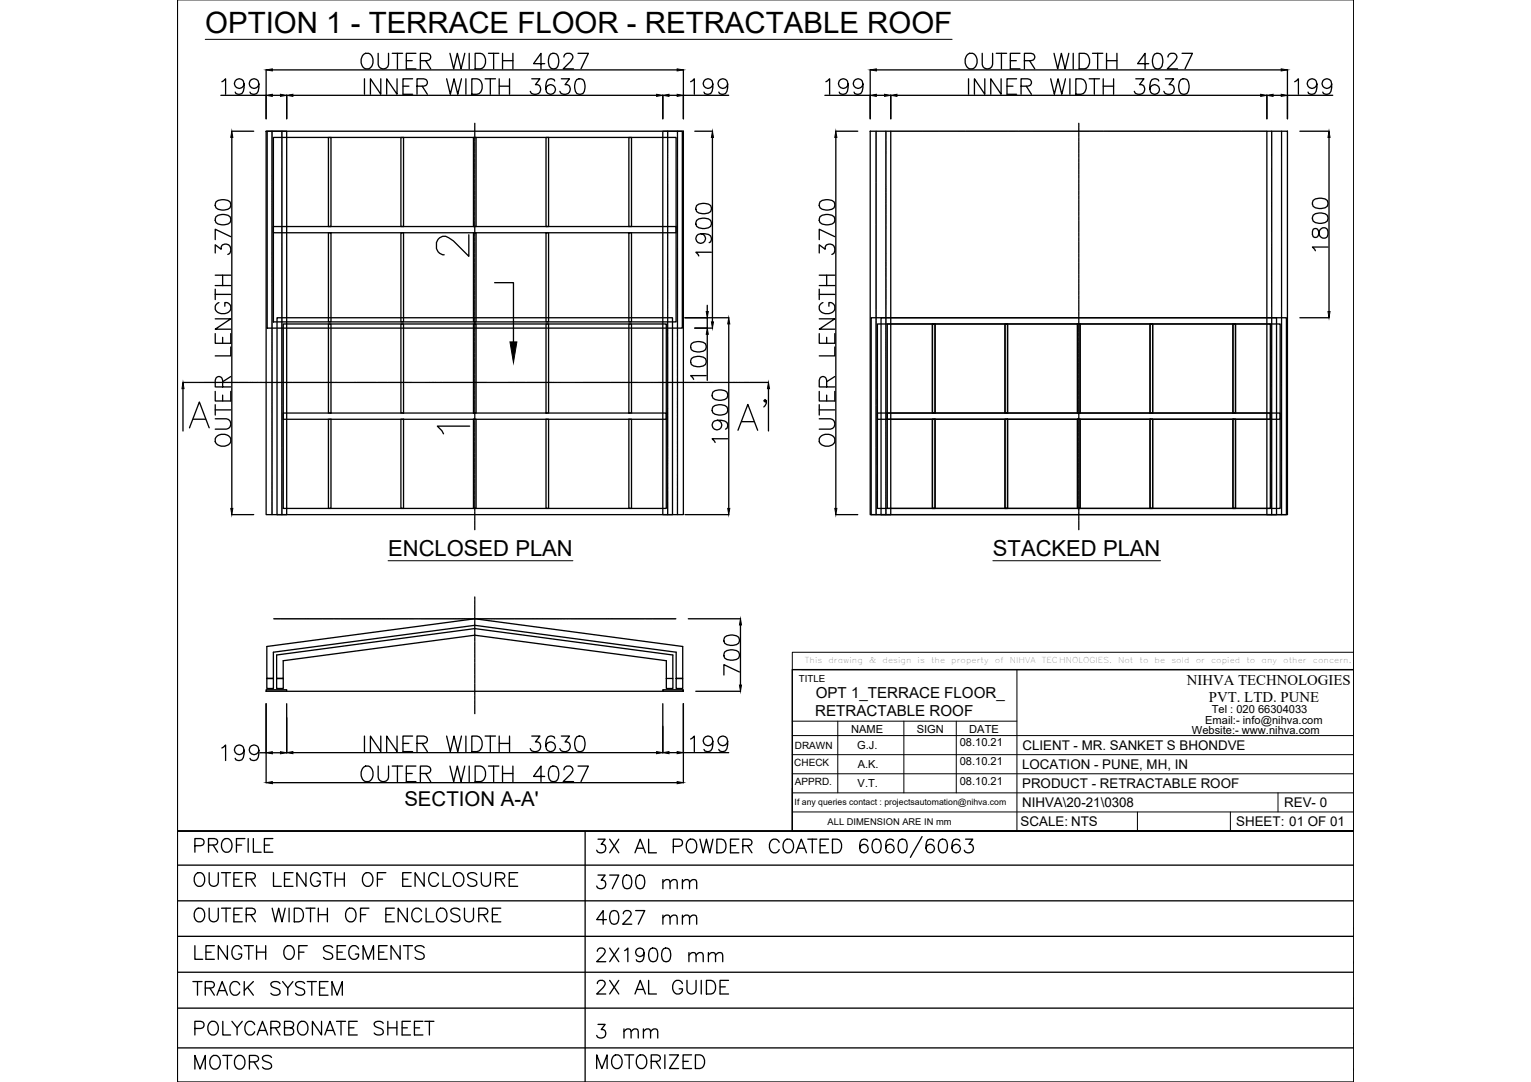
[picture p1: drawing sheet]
<svg xmlns="http://www.w3.org/2000/svg" width="297mm" height="210mm" viewBox="0 0 297 210" stroke-linecap="round" stroke-linejoin="round" font-family="sans-serif">
<defs><g id="words">
<text font-size="9.7" x="149.9" y="84.7" transform="rotate(-90 149.9 84.7)">A'</text>
<text font-size="7.5" x="84" y="50.8">2</text>
<g font-size="6.2">
<text x="36.7" y="173.2">OUTER LENGTH OF ENCLOSURE</text>
<text x="115" y="180.6">4027 mm</text>
<text x="36.7" y="194.4">TRACK SYSTEM</text>
<text x="37" y="202.1">POLYCARBONATE SHEET</text>
</g>
<g font-size="5.7">
<text x="39.8" y="6.4">OPTION 1 - TERRACE FLOOR - RETRACTABLE ROOF</text>
<text x="37" y="166.5">PROFILE</text>
<text x="115" y="173.6">3700 mm</text>
<text x="36.7" y="179.9">OUTER WIDTH OF ENCLOSURE</text>
<text x="37" y="187.3">LENGTH OF SEGMENTS</text>
<text x="115" y="187.7">2X1900 mm</text>
<text x="115" y="194">2X AL GUIDE</text>
<text x="115" y="202.5">3 mm</text>
<text x="37" y="208.5">MOTORS</text>
<text x="115" y="208.5">MOTORIZED</text>
</g>
<text font-size="4.4" x="84" y="85.4">1</text>
<g font-size="4.3">
<text x="75.3" y="107.9">ENCLOSED PLAN</text>
<text x="192.6" y="107.9">STACKED PLAN</text>
</g>
<text font-size="4" x="78.5" y="156.3">SECTION A-A'</text>
<g font-size="2.9">
<text x="158.3" y="135.4">OPT 1_TERRACE FLOOR_</text>
<text x="230.3" y="132.9">NIHVA TECHNOLOGIES</text>
<text x="234.6" y="136.1">PVT. LTD. PUNE</text>
<text x="158.2" y="138.9">RETRACTABLE ROOF</text>
</g>
<g font-size="2.6">
<text x="198.3" y="149.1">LOCATION - PUNE, MH, IN</text>
<text x="198.4" y="145.4">CLIENT - MR. SANKET S BHONDVE</text>
<text x="198.3" y="152.8">PRODUCT - RETRACTABLE ROOF</text>
<text x="198" y="160.3">SCALE: NTS</text>
<text x="198.3" y="156.6">NIHVA\20-21\0308</text>
<text x="239.8" y="160.3">SHEET: 01 OF 01</text>
<text x="249.1" y="156.5">REV- 0</text>
</g>
<g font-size="2.2">
<text x="165.1" y="142.1">NAME</text>
<text x="177.8" y="142.1">SIGN</text>
<text x="188.1" y="142.1">DATE</text>
<text x="231.2" y="142.4">Website:- www.nihva.com</text>
<text x="233.8" y="140.5">Email:- info@nihva.com</text>
<text x="235.1" y="138.3">Tel : 020 66304033</text>
<text x="166.3" y="145.3">G.J.</text>
<text x="166.4" y="149">A.K.</text>
<text x="186.2" y="148.5">08.10.21</text>
<text x="186.2" y="144.8">08.10.21</text>
<text x="166.4" y="152.7">V.T.</text>
<text x="186.2" y="152.2">08.10.21</text>
</g>
<g font-size="1.9">
<text x="155" y="132.3">TITLE</text>
<text x="154.1" y="148.6">CHECK</text>
<text x="154.2" y="145.3">DRAWN</text>
<text x="154.2" y="152.3">APPRD.</text>
</g>
<text font-size="1.8" x="160.6" y="160">ALL DIMENSION ARE IN mm</text>
<text font-size="1.7" x="154.2" y="156.2">If any queries contact : projectsautomation@nihva.com</text>
<g font-size="1.6">
<text x="156.2" y="128.6">This</text>
<text x="160.7" y="128.6">drawing</text>
<text x="168.6" y="128.6">&amp;</text>
<text x="171.2" y="128.6">design</text>
<text x="178" y="128.6">is</text>
<text x="180.6" y="128.6">the</text>
<text x="184.6" y="128.6">property</text>
<text x="193" y="128.6">of</text>
<text x="195.9" y="128.6">NIHVA</text>
<text x="202.1" y="128.6">TECHNOLOGIES.</text>
<text x="216.9" y="128.6">Not</text>
<text x="221.1" y="128.6">to</text>
<text x="224" y="128.6">be</text>
<text x="227.3" y="128.6">sold</text>
<text x="232" y="128.6">or</text>
<text x="235" y="128.6">copied</text>
<text x="241.8" y="128.6">to</text>
<text x="244.8" y="128.6">any</text>
<text x="249" y="128.6">other</text>
<text x="254.7" y="128.6">concern.</text>
</g>
</g></defs>
<!-- layer: 0 -->
<g fill="none" stroke="#000" stroke-width=".25">
<path d="M34.4 -.1v161.3h228.3v-161.3v210M42.8 18.5h8.8M43 15.9l.8-.6v3M47.4 16.3a.94 .94 0 0 1-1.3 .8 .94 .94 0 0 1-.4-1.5 .94 .94 0 0 1 1.5 .1 2.7 2.7 0 0 1-.3 2.5 .9 .9 0 0 1-1.3-.3M50.2 16.3a.94 .94 0 0 1-1.3 .8 .94 .94 0 0 1-.3-1.5 .94 .94 0 0 1 1.5 .1 2.74 2.74 0 0 1-.3 2.5 .9 .9 0 0 1-1.3-.3M51.6 13.5v9.5M52.8 18.5h1.6M52.8 13.6h78.6M55.6 18.5v4.5M56.8 18.5h70.6M70.4 10.8a1.11 1.11 0 0 1 1.2-.4 1.11 1.11 0 0 1 .8 1.1 1.32 1.32 0 0 1-.3 1.4 1.32 1.32 0 0 1-1.5 .3 1.88 1.88 0 0 1-.2-2.4zM70.7 15.3v3"/>
<path d="M73.4 10.3v2.2a1.01 1.01 0 0 0 1 .9 1.01 1.01 0 0 0 1-.9v-2.2M73.9 15.3v3l-2-3v3M76.1 10.3h2M77 15.3v3l-2-3v3M77.1 10.3v3.1M78.2 16.7h1.1M78.8 11.8h1.2M80 15.3h-1.8v3h1.8M80.7 10.3h-1.9v3.1h1.9M80.9 16.7h1.3l.4-.1a.7 .7 0 0 0 0-1.2l-.4-.1h-1.3v3M81.6 11.8h1.3l.4-.2a.7 .7 0 0 0 0-1.1l-.4-.2h-1.3v3.1M81.9 16.7l1 1.6"/>
<path d="M82.6 11.8l1 1.6M86.7 15.3l.7 3 .7-3 .7 3 .7-3M87.3 10.3l.7 3.1 .7-3.1 .8 3.1 .7-3.1M90.4 15.3v3M91 10.3v3.1M91.5 15.3h1a1.6 1.6 0 0 1 1.1 1.5 1.6 1.6 0 0 1-1.1 1.5h-1zM92.2 10.3h1a1.61 1.61 0 0 1 1 1.6 1.61 1.61 0 0 1-1 1.5h-1zM94.1 15.3h2M94.8 10.3h2M95.1 15.3v3M95.8 10.3v3.1M96.9 16.7h2"/>
<path d="M96.9 15.3v3M97.5 11.8h2M97.5 10.3v3.1M98.9 15.3v3M99.5 10.3v3.1M103.2 15.3h1.6l-.9 1.1a.97 .97 0 0 1 1 1.1 .97 .97 0 0 1-1.3 .8l-.4-.1-.3-.5M105.7 12.4h-2.2l1.5-2.1v3.1M106.8 10.5a.98 .98 0 0 1 1.5 .4 2.46 2.46 0 0 1-.3 2.3 .97 .97 0 0 1-1.5-.4 2.51 2.51 0 0 1 .3-2.3zM107.6 15.7a.9 .9 0 0 0-1.3-.3 2.32 2.32 0 0 0 0 2.8 .94 .94 0 0 0 1.4-.5 .94 .94 0 0 0-.6-1.3 .94 .94 0 0 0-1.2 .9M108.9 15.3h1.6l-.9 1.1a.97 .97 0 0 1 1.1 1.1 .97 .97 0 0 1-1.4 .8l-.4-.1-.3-.5M109.4 11.1a.73 .73 0 0 1 .6-.8h.6a.73 .73 0 0 1 .4 1.2l-1.7 1.9h2M111.9 15.4a.99 .99 0 0 1 1.5 .5 2.55 2.55 0 0 1-.3 2.3 .99 .99 0 0 1-1.5-.5 2.46 2.46 0 0 1 .3-2.3z"/>
<path d="M112.1 10.3h2l-1.4 3.1M128.6 18.5v4.5M129.8 18.5h1.6M132.6 18.5h8.8M132.6 13.5v9.5M134 15.9l.7-.6v3M138.3 16.3a.94 .94 0 0 1-1.3 .8 .94 .94 0 0 1-.3-1.5 .94 .94 0 0 1 1.5 .1 2.78 2.78 0 0 1-.3 2.5 .9 .9 0 0 1-1.3-.3M141.2 16.3a.94 .94 0 0 1-1.3 .8 .94 .94 0 0 1-.4-1.5 .94 .94 0 0 1 1.5 .1 2.7 2.7 0 0 1-.3 2.5 .9 .9 0 0 1-1.2-.3M160 18.5h8.8M160.2 15.9l.8-.6v3M164.5 16.3a.94 .94 0 0 1-1.2 .8 .94 .94 0 0 1-.4-1.5 .94 .94 0 0 1 1.5 .1 2.74 2.74 0 0 1-.3 2.5 .9 .9 0 0 1-1.3-.3M167.4 16.3a.94 .94 0 0 1-1.3 .8 .94 .94 0 0 1-.3-1.5 .94 .94 0 0 1 1.5 .1 2.7 2.7 0 0 1-.3 2.5 .9 .9 0 0 1-1.3-.3"/>
<path d="M168.8 13.5v9.5M170 18.5h1.6M170 13.6h78.6M172.8 18.5v4.5M174 18.5h70.6M187.8 10.5a1.15 1.15 0 0 1 1.8 1 1.4 1.4 0 0 1-1.5 1.9 1.75 1.75 0 0 1-.3-2.9zM187.9 15.3v3M190.6 10.3v2.2a1.01 1.01 0 0 0 1 .9 1.01 1.01 0 0 0 1-.9v-2.2M191.1 15.3v3l-2-3v3M193.3 10.3h2M194.2 15.3v3l-2-3v3M194.3 10.3v3.1"/>
<path d="M195.4 16.7h1.1M196 11.8h1.2M197.2 15.3h-1.8v3h1.8M197.9 10.3h-1.9v3.1h1.9M198.1 16.7h1.3l.4-.1a.7 .7 0 0 0 0-1.2l-.4-.1h-1.3v3M198.8 11.8h1.2l.5-.2a.7 .7 0 0 0 0-1.1l-.5-.2h-1.2v3.1M199.1 16.7l1 1.6M199.8 11.8l1 1.6M203.9 15.3l.7 3 .7-3 .7 3 .7-3M204.5 10.3l.7 3.1 .7-3.1 .7 3.1 .8-3.1M207.6 15.3v3M208.2 10.3v3.1"/>
<path d="M208.7 15.3h1a1.6 1.6 0 0 1 1.1 1.5 1.6 1.6 0 0 1-1.1 1.5h-1zM209.4 10.3h1a1.61 1.61 0 0 1 1 1.6 1.61 1.61 0 0 1-1 1.5h-1zM211.3 15.3h2M212 10.3h2M212.3 15.3v3M213 10.3v3.1M214 16.7h2.1M214 15.3v3M214.7 11.8h2M214.7 10.3v3.1M216.1 15.3v3M216.7 10.3v3.1"/>
<path d="M220.4 15.3h1.5l-.8 1.1a.97 .97 0 0 1 1 1.1 .97 .97 0 0 1-1.3 .8l-.4-.1-.3-.5M222.9 12.4h-2.2l1.5-2.1v3.1M224 10.5a.99 .99 0 0 1 1.5 .4 2.5 2.5 0 0 1-.3 2.3 .96 .96 0 0 1-1.5-.4 2.46 2.46 0 0 1 .3-2.3zM224.8 15.7a.88 .88 0 0 0-.8-.4 .88 .88 0 0 0-.8 .6 2.21 2.21 0 0 0 .3 2.3 .94 .94 0 0 0 1.4-.5 .94 .94 0 0 0-.6-1.2 .94 .94 0 0 0-1.2 .8M226.1 15.3h1.6l-.9 1.1a.97 .97 0 0 1 1 1.1 .97 .97 0 0 1-1.3 .8l-.4-.1-.3-.5M226.6 11.1a.76 .76 0 0 1 .6-.8h.6a.74 .74 0 0 1 .4 1.2l-1.7 1.9h2M229.1 15.4a.98 .98 0 0 1 1.5 .5 2.46 2.46 0 0 1-.3 2.3 .99 .99 0 0 1-1.5-.5 2.51 2.51 0 0 1 .3-2.3zM229.3 10.3h2l-1.4 3.1M245.8 18.5v4.5M247 18.5h1.6M249.8 18.5h8.8M249.8 13.5v9.5"/>
<path d="M251.2 15.9l.7-.6v3M255.5 16.3a.94 .94 0 0 1-1.3 .8 .94 .94 0 0 1-.4-1.5 .94 .94 0 0 1 1.6 .1 2.7 2.7 0 0 1-.3 2.5 .9 .9 0 0 1-1.3-.3M258.4 16.3a.94 .94 0 0 1-1.3 .8 .94 .94 0 0 1-.4-1.5 .94 .94 0 0 1 1.5 .1 2.78 2.78 0 0 1-.3 2.5 .91 .91 0 0 1-1.3-.3M41.9 39.2a2.35 2.35 0 0 1 2.7 0 .98 .98 0 0 1-.4 1.4 2.46 2.46 0 0 1-2.3-.3l-.1-.4zM45 25.5h4.2M45 26.7v71.9M51.6 25.5h4v74.3h-4zM128.6 25.5h4v74.3h-4zM134.8 25.5h3.4M135.2 39.9a2.35 2.35 0 0 1 2.7 0 .98 .98 0 0 1-.4 1.4 2.54 2.54 0 0 1-2.3-.3l-.2-.4zM138.2 26.7v35.7M159.1 39.2a2.37 2.37 0 0 1 2.7 0 .99 .99 0 0 1-.4 1.4 2.46 2.46 0 0 1-2.3-.3l-.2-.4z"/>
<path d="M162.1 25.5h4.3M162.2 26.7v71.9M168.8 25.5h4v74.3h-4zM245.8 25.5h4v74.3h-4zM252.2 25.5h5.7M254.8 38.9a2.35 2.35 0 0 1 2.7 0 .98 .98 0 0 1-.4 1.4 2.54 2.54 0 0 1-2.3-.3l-.2-.4zM257.8 26.7v33.7M41.8 49.1v-1.6l1.1 .9a.97 .97 0 0 1 1.1-1.1 .97 .97 0 0 1 .8 1.3l-.2 .5-.4 .3M41.8 56.1v2M41.8 57.1h3M41.8 55.4h3M41.8 53.4h3"/>
<path d="M41.9 42a2.3 2.3 0 0 1 2.7 0 .97 .97 0 0 1-.4 1.5 2.46 2.46 0 0 1-2.3-.3l-.1-.4zM42.5 58.7a1.11 1.11 0 0 0-.7 1.3 1.11 1.11 0 0 0 1.1 .8 1.32 1.32 0 0 0 1.4-.2 1.32 1.32 0 0 0 .3-1.5l-.5-.4h-.5v.7M43.2 53.4v2M44.8 45.9l-3-1.4v2M96 54.8h3.6v11.5M135.2 42.8a2.3 2.3 0 0 1 2.7 0 .97 .97 0 0 1-.4 1.4 2.46 2.46 0 0 1-2.3-.3l-.2-.4zM136 45.3a.93 .93 0 0 1 .8 1.3 .93 .93 0 0 1-1.5 .4 .93 .93 0 0 1 .1-1.5 2.71 2.71 0 0 1 2.5 .3 .88 .88 0 0 1-.3 1.3M137.2 59.2v1.2M138 48.9h-3l.6 .7M158.9 49.1v-1.6l1.2 .9a.97 .97 0 0 1 1.1-1.1 .97 .97 0 0 1 .8 1.3l-.2 .5-.4 .3M158.9 57.1h3.1M158.9 55.4h3.1"/>
<path d="M158.9 53.4h3.1M158.9 56.1v2M159.1 42a2.32 2.32 0 0 1 2.7 0 .98 .98 0 0 1-.4 1.5 2.46 2.46 0 0 1-2.3-.3l-.2-.4zM159.7 58.7a1.11 1.11 0 0 0-.8 1.3 1.11 1.11 0 0 0 1.2 .8 1.32 1.32 0 0 0 1.4-.2 1.32 1.32 0 0 0 .3-1.5l-.6-.4h-.4v.7M160.4 53.4v2M162 45.9l-3.1-1.4v2M254.8 44.5a1.14 1.14 0 0 0 .3 1.6l.5-.2 .2-.3a1.25 1.25 0 0 1 1.3-1.4l.3 .1a1.19 1.19 0 0 1-.3 1.9 .97 .97 0 0 1-1.2-.9l-.1-.5a.61 .61 0 0 0-1-.3zM254.8 41.8a2.3 2.3 0 0 1 2.7 0 .97 .97 0 0 1-.4 1.4 2.46 2.46 0 0 1-2.3-.3l-.2-.4zM257.6 47.9h-3l.6 .7M35.5 75.4v8.2M41.8 75.9v1.9h3v-1.9M41.8 64.7v1.9h3v-1.9"/>
<path d="M41.8 61.9h3l-3 2h3M41.8 79.5h3M41.8 78.5v2M43.2 75.1v-1.3l-.2-.5a.68 .68 0 0 0-1.1 0l-.1 .5v1.3h3M43.2 65.4v1.2M43.2 76.6v1.2M44.8 67.3v1.7h-3M44.8 73l-1.6 1.1M132.9 61.6h8.5M134.1 69.6a2.32 2.32 0 0 1 2.8 0 .96 .96 0 0 1-.5 1.4 2.46 2.46 0 0 1-2.3-.3l-.1-.4zM134.1 66.7a2.37 2.37 0 0 1 2.8 0 .97 .97 0 0 1-.5 1.4 2.46 2.46 0 0 1-2.3-.3l-.1-.4zM134.8 63.7h3.4"/>
<path d="M137 72.9h-3l.6 .7M137.2 61.6v2.1M137.2 64.9v8.9M138.3 78.9a2.32 2.32 0 0 1 2.7 0 .96 .96 0 0 1-.4 1.5 2.46 2.46 0 0 1-2.3-.3l-.1-.4zM138.3 76.1a2.37 2.37 0 0 1 2.7 0 .97 .97 0 0 1-.4 1.4 2.46 2.46 0 0 1-2.3-.3l-.1-.4zM141.4 62.8v35.8M158.9 75.9v1.9h3.1v-1.9M158.9 64.7v1.9h3.1v-1.9M158.9 61.9h3.1l-3.1 2h3.1M158.9 79.5h3.1M158.9 78.5v2M160.4 75.1v-1.3l-.2-.5a.68 .68 0 0 0-1.1 0l-.2 .5v1.3h3.1"/>
<path d="M160.4 65.4v1.2M160.4 76.6v1.2M162 67.3v1.7h-3.1M162 73l-1.6 1.1M252.2 61.6h5.7M36.8 83l1.9-5 1.9 5M37.5 81.3h2.4M41.8 81.2h2.1a1.02 1.02 0 0 1 .9 1 1.02 1.02 0 0 1-.9 1.1h-2.1M41.9 84.8a1.76 1.76 0 0 1 2.9 .3 1.45 1.45 0 0 1-.8 1.4 1.45 1.45 0 0 1-1.5-.1 1.04 1.04 0 0 1-.6-1.6zM45 99.8h4.2M132.9 99.8h8.5M139.2 81.5a.93 .93 0 0 1 .8 1.3 .93 .93 0 0 1-1.5 .4 .93 .93 0 0 1 .1-1.5 2.68 2.68 0 0 1 2.4 .3 .88 .88 0 0 1-.2 1.3"/>
<path d="M141.2 85.1h-3l.5 .7M158.9 81.2h2.2a1.02 1.02 0 0 1 .9 1 1.02 1.02 0 0 1-.9 1.1h-2.2M159.1 84.8a1.76 1.76 0 0 1 2.9 .3 1.38 1.38 0 0 1-1.9 1.5 1.15 1.15 0 0 1-1-1.8zM162.1 99.8h4.3M51.6 133.8h4v.3h-4zM51.6 136.5v15.4M51.8 125.4l40.3-5.4 40.4 5.4v6.2h-1.3v-5.1l-39.1-5.2-39.1 5.2v5.1h-1.2zM51.8 131.6h1.2v2h-1.2zM53.7 131.6h1.3v2h-1.3zM55.6 136.5v9.6M128.6 133.8h4v.3h-4zM128.6 136.5v9.5"/>
<path d="M129.3 131.6v-3.4l-37.2-5-37.2 5v3.4h-1.2v-4.5l38.4-5.2 38.4 5.2v4.5M129.3 131.6h1.3v2h-1.3zM131.2 131.6h1.3v2h-1.3zM132.6 136.5v15.4M133.5 120h10.2M135 134.1h8.7M140.6 126.5a2.32 2.32 0 0 1 2.7 0 .97 .97 0 0 1-.4 1.4 2.55 2.55 0 0 1-2.3-.3l-.2-.4zM140.6 123.6a2.32 2.32 0 0 1 2.7 0 .96 .96 0 0 1-.4 1.5 2.46 2.46 0 0 1-2.3-.3l-.2-.5zM143.5 130.4l-3.1-1.5v2.1M143.7 121.2v11.7M153.7 129.9h109v31.3h-109zM43 145.1l.8-.6v3"/>
<path d="M47.4 145.5a.94 .94 0 0 1-1.3 .8 .94 .94 0 0 1-.4-1.4 .94 .94 0 0 1 1.5 .1 2.7 2.7 0 0 1-.3 2.4 .9 .9 0 0 1-1.3-.3M50.2 145.5a.94 .94 0 0 1-1.3 .8 .94 .94 0 0 1-.3-1.5 .94 .94 0 0 1 1.5 .2 2.74 2.74 0 0 1-.3 2.4 .9 .9 0 0 1-1.3-.3M50.4 146h1.2M52.8 146h1.6M52.8 151.8h78.6M56.8 146h70.6M70.4 149a1.11 1.11 0 0 1 1.2-.3 1.11 1.11 0 0 1 .8 1.1 1.32 1.32 0 0 1-.3 1.4 1.32 1.32 0 0 1-1.5 .3 1.88 1.88 0 0 1-.2-2.5zM70.7 142.8v3M73.4 148.6v2.2a1.02 1.02 0 0 0 1 .8 1.02 1.02 0 0 0 1-.8v-2.2M73.9 142.8v3l-2-3v3M76.1 148.6h2M77 142.8v3l-2-3v3"/>
<path d="M77.1 148.6v3M78.2 144.2h1.1M78.8 150.1h1.2M80 142.8h-1.8v3h1.8M80.7 148.6h-1.9v3h1.9M80.9 144.2h1.3l.4-.1a.7 .7 0 0 0 0-1.2l-.4-.1h-1.3v3M81.6 150.1h1.3l.4-.2a.69 .69 0 0 0 0-1.1l-.4-.2h-1.3v3M81.9 144.2l1 1.6M82.6 150.1l1 1.5M86.7 142.8l.7 3 .7-3 .7 3 .7-3M87.3 148.6l.7 3 .7-3 .8 3 .7-3M90.4 142.8v3"/>
<path d="M91 148.6v3M91.5 142.8h1a1.61 1.61 0 0 1 1.1 1.5 1.61 1.61 0 0 1-1.1 1.5h-1zM92.2 148.6h1a1.61 1.61 0 0 1 1 1.5 1.61 1.61 0 0 1-1 1.5h-1zM94.1 142.8h2M94.8 148.6h2M95.1 142.8v3M95.8 148.6v3M96.9 142.8v3M96.9 144.2h2M97.5 148.6v3M97.5 150.1h2M98.9 142.8v3"/>
<path d="M99.5 148.6v3M103.2 142.8h1.6l-.9 1.1a.97 .97 0 0 1 1 1.2 .97 .97 0 0 1-1.3 .7l-.4-.1-.3-.5M105.7 150.6h-2.2l1.5-2v3M106.8 148.8a.96 .96 0 0 1 1.5 .4 2.46 2.46 0 0 1-.3 2.3 .99 .99 0 0 1-1.5-.4 2.5 2.5 0 0 1 .3-2.3zM107.6 143.2a.9 .9 0 0 0-1.3-.3 2.32 2.32 0 0 0 0 2.8 .94 .94 0 0 0 1.4-.5 .94 .94 0 0 0-.7-1.2 .94 .94 0 0 0-1.1 .8M108.9 142.8h1.6l-.9 1.1a.97 .97 0 0 1 1.1 1.2 .97 .97 0 0 1-1.4 .7l-.4-.1-.3-.5M109.4 149.3a.75 .75 0 0 1 .6-.7h.6a.75 .75 0 0 1 .4 1.2l-1.7 1.8h2M111.9 142.9a.99 .99 0 0 1 1.5 .5 2.54 2.54 0 0 1-.3 2.3 .97 .97 0 0 1-1.5-.5 2.46 2.46 0 0 1 .3-2.3zM112.1 148.6h2l-1.4 3M129.8 146h1.6M132.6 146h8.8M134 143.4l.7-.6v3"/>
<path d="M138.3 143.8a.94 .94 0 0 1-1.3 .8 .94 .94 0 0 1-.3-1.5 .94 .94 0 0 1 1.5 .1 2.77 2.77 0 0 1-.3 2.5 .88 .88 0 0 1-1.3-.3M141.2 143.8a.94 .94 0 0 1-1.3 .8 .94 .94 0 0 1-.4-1.5 .94 .94 0 0 1 1.5 .1 2.68 2.68 0 0 1-.3 2.5 .88 .88 0 0 1-1.2-.3M34.4 161.2h228.3v48.7h-228.3zM34.4 161.2h228.3M34.4 167.8h228.3M34.4 174.8h228.3M113.5 161.2v48.7M116 162.8h1.4l-.8 1a.85 .85 0 0 1 .9 1 .85 .85 0 0 1-1.1 .6l-.4-.1-.2-.4M118.3 162.8l1.8 2.6M120.1 162.8l-1.8 2.6M123.2 165.4l1-2.6 1 2.6M123.6 164.6h1.2"/>
<path d="M125.8 162.8v2.6h1.6M130.6 164.2h1.2a.69 .69 0 0 0 .6-.7 .69 .69 0 0 0-.6-.7h-1.2v2.6M133.7 162.9a1 1 0 0 1 1.5 .9 1.15 1.15 0 0 1-.3 1.3 1.15 1.15 0 0 1-1.2 .2 1.61 1.61 0 0 1 0-2.4zM135.8 162.8l.6 2.6 .7-2.6 .6 2.6 .6-2.6M139.1 162.8h.9a1.41 1.41 0 0 1 .9 1.3 1.41 1.41 0 0 1-.9 1.3h-.9zM141.7 164.1h1M143.4 162.8h-1.7v2.6h1.7M144.1 164.1l1.5-.2a.62 .62 0 0 0 0-1l-1.5-.1v2.6M145 164.1l.9 1.3M151.2 163.4a.98 .98 0 0 0-1.1-.6 .98 .98 0 0 0-.8 1 1.16 1.16 0 0 0 .2 1.3 1.16 1.16 0 0 0 1.3 .2l.4-.5M152.4 162.9a1.01 1.01 0 0 1 1.6 .9 1.16 1.16 0 0 1-.3 1.3 1.16 1.16 0 0 1-1.3 .2 1.61 1.61 0 0 1 0-2.4zM154.4 165.4l1.1-2.6 1 2.6"/>
<path d="M154.8 164.6h1.3M156.7 162.8h1.8M157.6 162.8v2.6M159.1 164.1h1M160.8 162.8h-1.7v2.6h1.7M161.5 162.8h.9a1.41 1.41 0 0 1 .9 1.3 1.41 1.41 0 0 1-.9 1.3h-.9zM168.3 163.2a.76 .76 0 0 0-.7-.4 .76 .76 0 0 0-.7 .5 1.91 1.91 0 0 0 .3 2 .82 .82 0 0 0 1.2-.4 .82 .82 0 0 0-.6-1.1 .82 .82 0 0 0-1 .8M169.6 162.9a.87 .87 0 0 1 1.2 .4 2.19 2.19 0 0 1-.2 2 .86 .86 0 0 1-1.3-.4 2.19 2.19 0 0 1 .3-2zM173.4 163.2a.79 .79 0 0 0-1.2-.3 2.09 2.09 0 0 0 0 2.4 .82 .82 0 0 0 1.2-.3 .82 .82 0 0 0-.5-1.2 .82 .82 0 0 0-1.1 .8M174.6 162.9a.89 .89 0 0 1 1.3 .4 2.27 2.27 0 0 1-.3 2 .85 .85 0 0 1-1.2-.4 2.22 2.22 0 0 1 .2-2zM178.9 162.3l-2.3 4M181.2 163.2a.76 .76 0 0 0-.8-.4 .76 .76 0 0 0-.6 .5 1.94 1.94 0 0 0 .2 2 .82 .82 0 0 0 1.2-.3 .82 .82 0 0 0-.5-1.2 .82 .82 0 0 0-1 .8"/>
<path d="M182.4 162.9a.88 .88 0 0 1 1.3 .4 2.19 2.19 0 0 1-.3 2 .85 .85 0 0 1-1.2-.4 2.19 2.19 0 0 1 .2-2zM186.2 163.2a.76 .76 0 0 0-.7-.4 .76 .76 0 0 0-.7 .5 1.91 1.91 0 0 0 .3 2 .82 .82 0 0 0 1.2-.4 .82 .82 0 0 0-.6-1.1 .82 .82 0 0 0-1 .8M187.3 162.8h1.4l-.7 1a.85 .85 0 0 1 .9 1 .85 .85 0 0 1-1.2 .6l-.4-.1-.2-.4M34.4 188.6h228.3M34.4 181.6h228.3M34.4 195.6h228.3M262.7 180.2h.1M262.7 186.8h.1M262.7 193.8h.1M34.4 203.3h228.3M262.7 207.6h.1M262.7 200.7h.1"/>
</g>
<!-- layer: border -->
<g fill="none" stroke="#000" stroke-width=".25">
<path d="M52.8 25.5v.1M52.8 25.6v.2M52.8 25.8v.1M52.8 26v.1M52.8 26.2v.1M52.8 26.4v.1M52.8 26.6v.1M52.8 26.8v.1M52.8 27v.1M52.8 27.2v.1M52.8 27.4v.1M52.8 27.5v.2"/>
<path d="M52.8 27.7v.2M52.8 27.9v.1M52.8 28.1v.1M52.8 28.3v.1M52.8 28.5v.1M52.8 28.7v.1M52.8 28.9v.1M52.8 29.1v.1M52.8 29.3v.1M52.8 29.5v.1M52.8 29.6v.2M52.8 29.8v.2"/>
<path d="M52.8 30v.2M52.8 30.2v.1M52.8 30.4v.1M52.8 30.6v.1M52.8 30.8v.1M52.8 31v.1M52.8 31.2v.1M52.8 31.4v.1M52.8 31.6v.1M52.8 31.8v.1M52.8 31.9v.2M52.8 32.1v.2"/>
<path d="M52.8 32.3v.2M52.8 32.5v.1M52.8 32.7v.1M52.8 32.9v.1M52.8 33.1v.1M52.8 33.3v.1M52.8 33.5v.1M52.8 33.7v.1M52.8 33.9v.1M52.8 34.1v.1M52.8 34.2v.2M52.8 34.4v.2"/>
<path d="M52.8 34.6v.1M52.8 34.8v.1M52.8 35v.1M52.8 35.2v.1M52.8 35.4v.1M52.8 35.6v.1M52.8 35.8v.1M52.8 36v.1M52.8 36.2v.1M52.8 36.3v.2M52.8 36.5v.2M52.8 36.7v.2"/>
<path d="M52.8 36.9v.1M52.8 37.1v.1M52.8 37.3v.1M52.8 37.5v.1M52.8 37.7v.1M52.8 37.9v.1M52.8 38.1v.1M52.8 38.3v.1M52.8 38.5v.1M52.8 38.6v.2M52.8 38.8v.2M52.8 39v.2"/>
<path d="M52.8 39.2v.1M52.8 39.4v.1M52.8 39.6v.1M52.8 39.8v.1M52.8 40v.1M54.7 25.5v.1M54.7 25.6v.2M54.7 25.8v.1M54.7 26v.1M54.7 26.2v.1M54.7 26.4v.1M54.7 26.6v.1"/>
<path d="M54.7 26.8v.1M54.7 27v.1M54.7 27.2v.1M54.7 27.4v.1M54.7 27.5v.2M54.7 27.7v.2M54.7 27.9v.1M54.7 28.1v.1M54.7 28.3v.1M54.7 28.5v.1M54.7 28.7v.1M54.7 28.9v.1"/>
<path d="M54.7 29.1v.1M54.7 29.3v.1M54.7 29.5v.1M54.7 29.6v.2M54.7 29.8v.2M54.7 30v.2M54.7 30.2v.1M54.7 30.4v.1M54.7 30.6v.1M54.7 30.8v.1M54.7 31v.1M54.7 31.2v.1"/>
<path d="M54.7 31.4v.1M54.7 31.6v.1M54.7 31.8v.1M54.7 31.9v.2M54.7 32.1v.2M54.7 32.3v.2M54.7 32.5v.1M54.7 32.7v.1M54.7 32.9v.1M54.7 33.1v.1M54.7 33.3v.1M54.7 33.5v.1"/>
<path d="M54.7 33.7v.1M54.7 33.9v.1M54.7 34.1v.1M54.7 34.2v.2M54.7 34.4v.2M54.7 34.6v.1M54.7 34.8v.1M54.7 35v.1M54.7 35.2v.1M54.7 35.4v.1M54.7 35.6v.1M54.7 35.8v.1"/>
<path d="M54.7 36v.1M54.7 36.2v.1M54.7 36.3v.2M54.7 36.5v.2M54.7 36.7v.2M54.7 36.9v.1M54.7 37.1v.1M54.7 37.3v.1M54.7 37.5v.1M54.7 37.7v.1M54.7 37.9v.1M54.7 38.1v.1"/>
<path d="M54.7 38.3v.1M54.7 38.5v.1M54.7 38.6v.2M54.7 38.8v.2M54.7 39v.2M54.7 39.2v.1M54.7 39.4v.1M54.7 39.6v.1M54.7 39.8v.1M54.7 40v.1M129.5 25.5v.1M129.5 25.6v.2"/>
<path d="M129.5 25.8v.1M129.5 26v.1M129.5 26.2v.1M129.5 26.4v.1M129.5 26.6v.1M129.5 26.8v.1M129.5 27v.1M129.5 27.2v.1M129.5 27.4v.1M129.5 27.5v.2M129.5 27.7v.2M129.5 27.9v.1"/>
<path d="M129.5 28.1v.1M129.5 28.3v.1M129.5 28.5v.1M129.5 28.7v.1M129.5 28.9v.1M129.5 29.1v.1M129.5 29.3v.1M129.5 29.5v.1M129.5 29.6v.2M129.5 29.8v.2M129.5 30v.2M129.5 30.2v.1"/>
<path d="M129.5 30.4v.1M129.5 30.6v.1M129.5 30.8v.1M129.5 31v.1M129.5 31.2v.1M129.5 31.4v.1M129.5 31.6v.1M129.5 31.8v.1M129.5 31.9v.2M129.5 32.1v.2M129.5 32.3v.2M129.5 32.5v.1"/>
<path d="M129.5 32.7v.1M129.5 32.9v.1M129.5 33.1v.1M129.5 33.3v.1M129.5 33.5v.1M129.5 33.7v.1M129.5 33.9v.1M129.5 34.1v.1M129.5 34.2v.2M129.5 34.4v.2M129.5 34.6v.1M129.5 34.8v.1"/>
<path d="M129.5 35v.1M129.5 35.2v.1M129.5 35.4v.1M129.5 35.6v.1M129.5 35.8v.1M129.5 36v.1M129.5 36.2v.1M129.5 36.3v.2M129.5 36.5v.2M129.5 36.7v.2M129.5 36.9v.1M129.5 37.1v.1"/>
<path d="M129.5 37.3v.1M129.5 37.5v.1M129.5 37.7v.1M129.5 37.9v.1M129.5 38.1v.1M129.5 38.3v.1M129.5 38.5v.1M129.5 38.6v.2M129.5 38.8v.2M129.5 39v.2M129.5 39.2v.1M129.5 39.4v.1"/>
<path d="M129.5 39.6v.1M129.5 39.8v.1M129.5 40v.1M131.4 25.5v.1M131.4 25.6v.2M131.4 25.8v.1M131.4 26v.1M131.4 26.2v.1M131.4 26.4v.1M131.4 26.6v.1M131.4 26.8v.1M131.4 27v.1"/>
<path d="M131.4 27.2v.1M131.4 27.4v.1M131.4 27.5v.2M131.4 27.7v.2M131.4 27.9v.1M131.4 28.1v.1M131.4 28.3v.1M131.4 28.5v.1M131.4 28.7v.1M131.4 28.9v.1M131.4 29.1v.1M131.4 29.3v.1"/>
<path d="M131.4 29.5v.1M131.4 29.6v.2M131.4 29.8v.2M131.4 30v.2M131.4 30.2v.1M131.4 30.4v.1M131.4 30.6v.1M131.4 30.8v.1M131.4 31v.1M131.4 31.2v.1M131.4 31.4v.1M131.4 31.6v.1"/>
<path d="M131.4 31.8v.1M131.4 31.9v.2M131.4 32.1v.2M131.4 32.3v.2M131.4 32.5v.1M131.4 32.7v.1M131.4 32.9v.1M131.4 33.1v.1M131.4 33.3v.1M131.4 33.5v.1M131.4 33.7v.1M131.4 33.9v.1"/>
<path d="M131.4 34.1v.1M131.4 34.2v.2M131.4 34.4v.2M131.4 34.6v.1M131.4 34.8v.1M131.4 35v.1M131.4 35.2v.1M131.4 35.4v.1M131.4 35.6v.1M131.4 35.8v.1M131.4 36v.1M131.4 36.2v.1"/>
<path d="M131.4 36.3v.2M131.4 36.5v.2M131.4 36.7v.2M131.4 36.9v.1M131.4 37.1v.1M131.4 37.3v.1M131.4 37.5v.1M131.4 37.7v.1M131.4 37.9v.1M131.4 38.1v.1M131.4 38.3v.1M131.4 38.5v.1"/>
<path d="M131.4 38.6v.2M131.4 38.8v.2M131.4 39v.2M131.4 39.2v.1M131.4 39.4v.1M131.4 39.6v.1M131.4 39.8v.1M131.4 40v.1M170 25.5v.1M170 25.6v.2M170 25.8v.1M170 26v.1"/>
<path d="M170 26.2v.1M170 26.4v.1M170 26.6v.1M170 26.8v.1M170 27v.1M170 27.2v.1M170 27.4v.1M170 27.5v.2M170 27.7v.2M170 27.9v.1M170 28.1v.1M170 28.3v.1"/>
<path d="M170 28.5v.1M170 28.7v.1M170 28.9v.1M170 29.1v.1M170 29.3v.1M170 29.5v.1M170 29.6v.2M170 29.8v.2M170 30v.2M170 30.2v.1M170 30.4v.1M170 30.6v.1"/>
<path d="M170 30.8v.1M170 31v.1M170 31.2v.1M170 31.4v.1M170 31.6v.1M170 31.8v.1M170 31.9v.2M170 32.1v.2M170 32.3v.2M170 32.5v.1M170 32.7v.1M170 32.9v.1"/>
<path d="M170 33.1v.1M170 33.3v.1M170 33.5v.1M170 33.7v.1M170 33.9v.1M170 34.1v.1M170 34.2v.2M170 34.4v.2M170 34.6v.1M170 34.8v.1M170 35v.1M170 35.2v.1"/>
<path d="M170 35.4v.1M170 35.6v.1M170 35.8v.1M170 36v.1M170 36.2v.1M170 36.3v.2M170 36.5v.2M170 36.7v.2M170 36.9v.1M170 37.1v.1M170 37.3v.1M170 37.5v.1"/>
<path d="M170 37.7v.1M170 37.9v.1M170 38.1v.1M170 38.3v.1M170 38.5v.1M170 38.6v.2M170 38.8v.2M170 39v.2M170 39.2v.1M170 39.4v.1M170 39.6v.1M170 39.8v.1"/>
<path d="M170 40v.1M171.9 25.5v.1M171.9 25.6v.2M171.9 25.8v.1M171.9 26v.1M171.9 26.2v.1M171.9 26.4v.1M171.9 26.6v.1M171.9 26.8v.1M171.9 27v.1M171.9 27.2v.1M171.9 27.4v.1"/>
<path d="M171.9 27.5v.2M171.9 27.7v.2M171.9 27.9v.1M171.9 28.1v.1M171.9 28.3v.1M171.9 28.5v.1M171.9 28.7v.1M171.9 28.9v.1M171.9 29.1v.1M171.9 29.3v.1M171.9 29.5v.1M171.9 29.6v.2"/>
<path d="M171.9 29.8v.2M171.9 30v.2M171.9 30.2v.1M171.9 30.4v.1M171.9 30.6v.1M171.9 30.8v.1M171.9 31v.1M171.9 31.2v.1M171.9 31.4v.1M171.9 31.6v.1M171.9 31.8v.1M171.9 31.9v.2"/>
<path d="M171.9 32.1v.2M171.9 32.3v.2M171.9 32.5v.1M171.9 32.7v.1M171.9 32.9v.1M171.9 33.1v.1M171.9 33.3v.1M171.9 33.5v.1M171.9 33.7v.1M171.9 33.9v.1M171.9 34.1v.1M171.9 34.2v.2"/>
<path d="M171.9 34.4v.2M171.9 34.6v.1M171.9 34.8v.1M171.9 35v.1M171.9 35.2v.1M171.9 35.4v.1M171.9 35.6v.1M171.9 35.8v.1M171.9 36v.1M171.9 36.2v.1M171.9 36.3v.2M171.9 36.5v.2"/>
<path d="M171.9 36.7v.2M171.9 36.9v.1M171.9 37.1v.1M171.9 37.3v.1M171.9 37.5v.1M171.9 37.7v.1M171.9 37.9v.1M171.9 38.1v.1M171.9 38.3v.1M171.9 38.5v.1M171.9 38.6v.2M171.9 38.8v.2"/>
<path d="M171.9 39v.2M171.9 39.2v.1M171.9 39.4v.1M171.9 39.6v.1M171.9 39.8v.1M171.9 40v.1M246.7 25.5v.1M246.7 25.6v.2M246.7 25.8v.1M246.7 26v.1M246.7 26.2v.1M246.7 26.4v.1"/>
<path d="M246.7 26.6v.1M246.7 26.8v.1M246.7 27v.1M246.7 27.2v.1M246.7 27.4v.1M246.7 27.5v.2M246.7 27.7v.2M246.7 27.9v.1M246.7 28.1v.1M246.7 28.3v.1M246.7 28.5v.1M246.7 28.7v.1"/>
<path d="M246.7 28.9v.1M246.7 29.1v.1M246.7 29.3v.1M246.7 29.5v.1M246.7 29.6v.2M246.7 29.8v.2M246.7 30v.2M246.7 30.2v.1M246.7 30.4v.1M246.7 30.6v.1M246.7 30.8v.1M246.7 31v.1"/>
<path d="M246.7 31.2v.1M246.7 31.4v.1M246.7 31.6v.1M246.7 31.8v.1M246.7 31.9v.2M246.7 32.1v.2M246.7 32.3v.2M246.7 32.5v.1M246.7 32.7v.1M246.7 32.9v.1M246.7 33.1v.1M246.7 33.3v.1"/>
<path d="M246.7 33.5v.1M246.7 33.7v.1M246.7 33.9v.1M246.7 34.1v.1M246.7 34.2v.2M246.7 34.4v.2M246.7 34.6v.1M246.7 34.8v.1M246.7 35v.1M246.7 35.2v.1M246.7 35.4v.1M246.7 35.6v.1"/>
<path d="M246.7 35.8v.1M246.7 36v.1M246.7 36.2v.1M246.7 36.3v.2M246.7 36.5v.2M246.7 36.7v.2M246.7 36.9v.1M246.7 37.1v.1M246.7 37.3v.1M246.7 37.5v.1M246.7 37.7v.1M246.7 37.9v.1"/>
<path d="M246.7 38.1v.1M246.7 38.3v.1M246.7 38.5v.1M246.7 38.6v.2M246.7 38.8v.2M246.7 39v.2M246.7 39.2v.1M246.7 39.4v.1M246.7 39.6v.1M246.7 39.8v.1M246.7 40v.1M248.6 25.5v.1"/>
<path d="M248.6 25.6v.2M248.6 25.8v.1M248.6 26v.1M248.6 26.2v.1M248.6 26.4v.1M248.6 26.6v.1M248.6 26.8v.1M248.6 27v.1M248.6 27.2v.1M248.6 27.4v.1M248.6 27.5v.2M248.6 27.7v.2"/>
<path d="M248.6 27.9v.1M248.6 28.1v.1M248.6 28.3v.1M248.6 28.5v.1M248.6 28.7v.1M248.6 28.9v.1M248.6 29.1v.1M248.6 29.3v.1M248.6 29.5v.1M248.6 29.6v.2M248.6 29.8v.2M248.6 30v.2"/>
<path d="M248.6 30.2v.1M248.6 30.4v.1M248.6 30.6v.1M248.6 30.8v.1M248.6 31v.1M248.6 31.2v.1M248.6 31.4v.1M248.6 31.6v.1M248.6 31.8v.1M248.6 31.9v.2M248.6 32.1v.2M248.6 32.3v.2"/>
<path d="M248.6 32.5v.1M248.6 32.7v.1M248.6 32.9v.1M248.6 33.1v.1M248.6 33.3v.1M248.6 33.5v.1M248.6 33.7v.1M248.6 33.9v.1M248.6 34.1v.1M248.6 34.2v.2M248.6 34.4v.2M248.6 34.6v.1"/>
<path d="M248.6 34.8v.1M248.6 35v.1M248.6 35.2v.1M248.6 35.4v.1M248.6 35.6v.1M248.6 35.8v.1M248.6 36v.1M248.6 36.2v.1M248.6 36.3v.2M248.6 36.5v.2M248.6 36.7v.2M248.6 36.9v.1"/>
<path d="M248.6 37.1v.1M248.6 37.3v.1M248.6 37.5v.1M248.6 37.7v.1M248.6 37.9v.1M248.6 38.1v.1M248.6 38.3v.1M248.6 38.5v.1M248.6 38.6v.2M248.6 38.8v.2M248.6 39v.2M248.6 39.2v.1"/>
<path d="M248.6 39.4v.1M248.6 39.6v.1M248.6 39.8v.1M248.6 40v.1M52.8 40.2v.1M52.8 40.4v.1M52.8 40.6v.1M52.8 40.7v.2M52.8 40.9v.2M52.8 41.1v.2M52.8 41.3v.1M52.8 41.5v.1"/>
<path d="M52.8 41.7v.1M52.8 41.9v.1M52.8 42.1v.1M52.8 42.3v.1M52.8 42.5v.1M52.8 42.7v.1M52.8 42.9v.1M52.8 43v.2M52.8 43.2v.2M52.8 43.4v.2M52.8 43.6v.2M52.8 43.8v.1"/>
<path d="M52.8 44v.1M52.8 44.2v.1M52.8 44.4v.1M52.8 44.6v.1M52.8 44.8v.1M52.8 45v.1M52.8 45.2v.1M52.8 45.3v.2M52.8 45.5v.2M52.8 45.7v.2M52.8 45.9v.2M52.8 46.1v.1"/>
<path d="M52.8 46.3v.1M52.8 46.5v.1M52.8 46.7v.1M52.8 46.9v.1M52.8 47.1v.1M52.8 47.3v.1M52.8 47.4v.2M52.8 47.6v.2M52.8 47.8v.2M52.8 48v.2M52.8 48.2v.1M52.8 48.4v.1"/>
<path d="M52.8 48.6v.1M52.8 48.8v.1M52.8 49v.1M52.8 49.2v.1M52.8 49.4v.1M52.8 49.6v.1M52.8 49.7v.2M52.8 49.9v.2M52.8 50.1v.2M52.8 50.3v.2M52.8 50.5v.1M52.8 50.7v.1"/>
<path d="M52.8 50.9v.1M52.8 51.1v.1M52.8 51.3v.1M52.8 51.5v.1M52.8 51.7v.1M52.8 51.9v.1M52.8 52.1v.1M52.8 52.2v.2M52.8 52.4v.2M52.8 52.6v.2M52.8 52.8v.1M52.8 53v.1"/>
<path d="M52.8 53.2v.1M52.8 53.4v.1M52.8 53.6v.1M52.8 53.8v.1M52.8 54v.1M52.8 54.2v.1M52.8 54.3v.2M52.8 54.5v.2M52.8 54.7v.2M52.8 54.9v.1M52.8 55.1v.1M52.8 55.3v.1"/>
<path d="M52.8 55.5v.1M52.8 55.7v.1M52.8 55.9v.1M52.8 56.1v.1M52.8 56.3v.1M52.8 56.5v.1M52.8 56.6v.2M52.8 56.8v.2M52.8 57v.2M52.8 57.2v.1M52.8 57.4v.1M52.8 57.6v.1"/>
<path d="M52.8 57.8v.1M52.8 58v.1M52.8 58.2v.1M52.8 58.4v.1M52.8 58.6v.1M52.8 58.8v.1M52.8 58.9v.2M52.8 59.1v.2M52.8 59.3v.2M52.8 59.5v.1M52.8 59.7v.1M52.8 59.9v.1"/>
<path d="M54.7 40.2v.1M54.7 40.4v.1M54.7 40.6v.1M54.7 40.7v.2M54.7 40.9v.2M54.7 41.1v.2M54.7 41.3v.1M54.7 41.5v.1M54.7 41.7v.1M54.7 41.9v.1M54.7 42.1v.1M54.7 42.3v.1"/>
<path d="M54.7 42.5v.1M54.7 42.7v.1M54.7 42.9v.1M54.7 43v.2M54.7 43.2v.2M54.7 43.4v.2M54.7 43.6v.2M54.7 43.8v.1M54.7 44v.1M54.7 44.2v.1M54.7 44.4v.1M54.7 44.6v.1"/>
<path d="M54.7 44.8v.1M54.7 45v.1M54.7 45.2v.1M54.7 45.3v.2M54.7 45.5v.2M54.7 45.7v.2M54.7 45.9v.2M54.7 46.1v.1M54.7 46.3v.1M54.7 46.5v.1M54.7 46.7v.1M54.7 46.9v.1"/>
<path d="M54.7 47.1v.1M54.7 47.3v.1M54.7 47.4v.2M54.7 47.6v.2M54.7 47.8v.2M54.7 48v.2M54.7 48.2v.1M54.7 48.4v.1M54.7 48.6v.1M54.7 48.8v.1M54.7 49v.1M54.7 49.2v.1"/>
<path d="M54.7 49.4v.1M54.7 49.6v.1M54.7 49.7v.2M54.7 49.9v.2M54.7 50.1v.2M54.7 50.3v.2M54.7 50.5v.1M54.7 50.7v.1M54.7 50.9v.1M54.7 51.1v.1M54.7 51.3v.1M54.7 51.5v.1"/>
<path d="M54.7 51.7v.1M54.7 51.9v.1M54.7 52.1v.1M54.7 52.2v.2M54.7 52.4v.2M54.7 52.6v.2M54.7 52.8v.1M54.7 53v.1M54.7 53.2v.1M54.7 53.4v.1M54.7 53.6v.1M54.7 53.8v.1"/>
<path d="M54.7 54v.1M54.7 54.2v.1M54.7 54.3v.2M54.7 54.5v.2M54.7 54.7v.2M54.7 54.9v.1M54.7 55.1v.1M54.7 55.3v.1M54.7 55.5v.1M54.7 55.7v.1M54.7 55.9v.1M54.7 56.1v.1"/>
<path d="M54.7 56.3v.1M54.7 56.5v.1M54.7 56.6v.2M54.7 56.8v.2M54.7 57v.2M54.7 57.2v.1M54.7 57.4v.1M54.7 57.6v.1M54.7 57.8v.1M54.7 58v.1M54.7 58.2v.1M54.7 58.4v.1"/>
<path d="M54.7 58.6v.1M54.7 58.8v.1M54.7 58.9v.2M54.7 59.1v.2M54.7 59.3v.2M54.7 59.5v.1M54.7 59.7v.1M54.7 59.9v.1M129.5 40.2v.1M129.5 40.4v.1M129.5 40.6v.1M129.5 40.7v.2"/>
<path d="M129.5 40.9v.2M129.5 41.1v.2M129.5 41.3v.1M129.5 41.5v.1M129.5 41.7v.1M129.5 41.9v.1M129.5 42.1v.1M129.5 42.3v.1M129.5 42.5v.1M129.5 42.7v.1M129.5 42.9v.1M129.5 43v.2"/>
<path d="M129.5 43.2v.2M129.5 43.4v.2M129.5 43.6v.2M129.5 43.8v.1M129.5 44v.1M129.5 44.2v.1M129.5 44.4v.1M129.5 44.6v.1M129.5 44.8v.1M129.5 45v.1M129.5 45.2v.1M129.5 45.3v.2"/>
<path d="M129.5 45.5v.2M129.5 45.7v.2M129.5 45.9v.2M129.5 46.1v.1M129.5 46.3v.1M129.5 46.5v.1M129.5 46.7v.1M129.5 46.9v.1M129.5 47.1v.1M129.5 47.3v.1M129.5 47.4v.2M129.5 47.6v.2"/>
<path d="M129.5 47.8v.2M129.5 48v.2M129.5 48.2v.1M129.5 48.4v.1M129.5 48.6v.1M129.5 48.8v.1M129.5 49v.1M129.5 49.2v.1M129.5 49.4v.1M129.5 49.6v.1M129.5 49.7v.2M129.5 49.9v.2"/>
<path d="M129.5 50.1v.2M129.5 50.3v.2M129.5 50.5v.1M129.5 50.7v.1M129.5 50.9v.1M129.5 51.1v.1M129.5 51.3v.1M129.5 51.5v.1M129.5 51.7v.1M129.5 51.9v.1M129.5 52.1v.1M129.5 52.2v.2"/>
<path d="M129.5 52.4v.2M129.5 52.6v.2M129.5 52.8v.1M129.5 53v.1M129.5 53.2v.1M129.5 53.4v.1M129.5 53.6v.1M129.5 53.8v.1M129.5 54v.1M129.5 54.2v.1M129.5 54.3v.2M129.5 54.5v.2"/>
<path d="M129.5 54.7v.2M129.5 54.9v.1M129.5 55.1v.1M129.5 55.3v.1M129.5 55.5v.1M129.5 55.7v.1M129.5 55.9v.1M129.5 56.1v.1M129.5 56.3v.1M129.5 56.5v.1M129.5 56.6v.2M129.5 56.8v.2"/>
<path d="M129.5 57v.2M129.5 57.2v.1M129.5 57.4v.1M129.5 57.6v.1M129.5 57.8v.1M129.5 58v.1M129.5 58.2v.1M129.5 58.4v.1M129.5 58.6v.1M129.5 58.8v.1M129.5 58.9v.2M129.5 59.1v.2"/>
<path d="M129.5 59.3v.2M129.5 59.5v.1M129.5 59.7v.1M129.5 59.9v.1M131.4 40.2v.1M131.4 40.4v.1M131.4 40.6v.1M131.4 40.7v.2M131.4 40.9v.2M131.4 41.1v.2M131.4 41.3v.1M131.4 41.5v.1"/>
<path d="M131.4 41.7v.1M131.4 41.9v.1M131.4 42.1v.1M131.4 42.3v.1M131.4 42.5v.1M131.4 42.7v.1M131.4 42.9v.1M131.4 43v.2M131.4 43.2v.2M131.4 43.4v.2M131.4 43.6v.2M131.4 43.8v.1"/>
<path d="M131.4 44v.1M131.4 44.2v.1M131.4 44.4v.1M131.4 44.6v.1M131.4 44.8v.1M131.4 45v.1M131.4 45.2v.1M131.4 45.3v.2M131.4 45.5v.2M131.4 45.7v.2M131.4 45.9v.2M131.4 46.1v.1"/>
<path d="M131.4 46.3v.1M131.4 46.5v.1M131.4 46.7v.1M131.4 46.9v.1M131.4 47.1v.1M131.4 47.3v.1M131.4 47.4v.2M131.4 47.6v.2M131.4 47.8v.2M131.4 48v.2M131.4 48.2v.1M131.4 48.4v.1"/>
<path d="M131.4 48.6v.1M131.4 48.8v.1M131.4 49v.1M131.4 49.2v.1M131.4 49.4v.1M131.4 49.6v.1M131.4 49.7v.2M131.4 49.9v.2M131.4 50.1v.2M131.4 50.3v.2M131.4 50.5v.1M131.4 50.7v.1"/>
<path d="M131.4 50.9v.1M131.4 51.1v.1M131.4 51.3v.1M131.4 51.5v.1M131.4 51.7v.1M131.4 51.9v.1M131.4 52.1v.1M131.4 52.2v.2M131.4 52.4v.2M131.4 52.6v.2M131.4 52.8v.1M131.4 53v.1"/>
<path d="M131.4 53.2v.1M131.4 53.4v.1M131.4 53.6v.1M131.4 53.8v.1M131.4 54v.1M131.4 54.2v.1M131.4 54.3v.2M131.4 54.5v.2M131.4 54.7v.2M131.4 54.9v.1M131.4 55.1v.1M131.4 55.3v.1"/>
<path d="M131.4 55.5v.1M131.4 55.7v.1M131.4 55.9v.1M131.4 56.1v.1M131.4 56.3v.1M131.4 56.5v.1M131.4 56.6v.2M131.4 56.8v.2M131.4 57v.2M131.4 57.2v.1M131.4 57.4v.1M131.4 57.6v.1"/>
<path d="M131.4 57.8v.1M131.4 58v.1M131.4 58.2v.1M131.4 58.4v.1M131.4 58.6v.1M131.4 58.8v.1M131.4 58.9v.2M131.4 59.1v.2M131.4 59.3v.2M131.4 59.5v.1M131.4 59.7v.1M131.4 59.9v.1"/>
<path d="M170 40.2v.1M170 40.4v.1M170 40.6v.1M170 40.7v.2M170 40.9v.2M170 41.1v.2M170 41.3v.1M170 41.5v.1M170 41.7v.1M170 41.9v.1M170 42.1v.1M170 42.3v.1"/>
<path d="M170 42.5v.1M170 42.7v.1M170 42.9v.1M170 43v.2M170 43.2v.2M170 43.4v.2M170 43.6v.2M170 43.8v.1M170 44v.1M170 44.2v.1M170 44.4v.1M170 44.6v.1"/>
<path d="M170 44.8v.1M170 45v.1M170 45.2v.1M170 45.3v.2M170 45.5v.2M170 45.7v.2M170 45.9v.2M170 46.1v.1M170 46.3v.1M170 46.5v.1M170 46.7v.1M170 46.9v.1"/>
<path d="M170 47.1v.1M170 47.3v.1M170 47.4v.2M170 47.6v.2M170 47.8v.2M170 48v.2M170 48.2v.1M170 48.4v.1M170 48.6v.1M170 48.8v.1M170 49v.1M170 49.2v.1"/>
<path d="M170 49.4v.1M170 49.6v.1M170 49.7v.2M170 49.9v.2M170 50.1v.2M170 50.3v.2M170 50.5v.1M170 50.7v.1M170 50.9v.1M170 51.1v.1M170 51.3v.1M170 51.5v.1"/>
<path d="M170 51.7v.1M170 51.9v.1M170 52.1v.1M170 52.2v.2M170 52.4v.2M170 52.6v.2M170 52.8v.1M170 53v.1M170 53.2v.1M170 53.4v.1M170 53.6v.1M170 53.8v.1"/>
<path d="M170 54v.1M170 54.2v.1M170 54.3v.2M170 54.5v.2M170 54.7v.2M170 54.9v.1M170 55.1v.1M170 55.3v.1M170 55.5v.1M170 55.7v.1M170 55.9v.1M170 56.1v.1"/>
<path d="M170 56.3v.1M170 56.5v.1M170 56.6v.2M170 56.8v.2M170 57v.2M170 57.2v.1M170 57.4v.1M170 57.6v.1M170 57.8v.1M170 58v.1M170 58.2v.1M170 58.4v.1"/>
<path d="M170 58.6v.1M170 58.8v.1M170 58.9v.2M170 59.1v.2M170 59.3v.2M170 59.5v.1M170 59.7v.1M170 59.9v.1M171.9 40.2v.1M171.9 40.4v.1M171.9 40.6v.1M171.9 40.7v.2"/>
<path d="M171.9 40.9v.2M171.9 41.1v.2M171.9 41.3v.1M171.9 41.5v.1M171.9 41.7v.1M171.9 41.9v.1M171.9 42.1v.1M171.9 42.3v.1M171.9 42.5v.1M171.9 42.7v.1M171.9 42.9v.1M171.9 43v.2"/>
<path d="M171.9 43.2v.2M171.9 43.4v.2M171.9 43.6v.2M171.9 43.8v.1M171.9 44v.1M171.9 44.2v.1M171.9 44.4v.1M171.9 44.6v.1M171.9 44.8v.1M171.9 45v.1M171.9 45.2v.1M171.9 45.3v.2"/>
<path d="M171.9 45.5v.2M171.9 45.7v.2M171.9 45.9v.2M171.9 46.1v.1M171.9 46.3v.1M171.9 46.5v.1M171.9 46.7v.1M171.9 46.9v.1M171.9 47.1v.1M171.9 47.3v.1M171.9 47.4v.2M171.9 47.6v.2"/>
<path d="M171.9 47.8v.2M171.9 48v.2M171.9 48.2v.1M171.9 48.4v.1M171.9 48.6v.1M171.9 48.8v.1M171.9 49v.1M171.9 49.2v.1M171.9 49.4v.1M171.9 49.6v.1M171.9 49.7v.2M171.9 49.9v.2"/>
<path d="M171.9 50.1v.2M171.9 50.3v.2M171.9 50.5v.1M171.9 50.7v.1M171.9 50.9v.1M171.9 51.1v.1M171.9 51.3v.1M171.9 51.5v.1M171.9 51.7v.1M171.9 51.9v.1M171.9 52.1v.1M171.9 52.2v.2"/>
<path d="M171.9 52.4v.2M171.9 52.6v.2M171.9 52.8v.1M171.9 53v.1M171.9 53.2v.1M171.9 53.4v.1M171.9 53.6v.1M171.9 53.8v.1M171.9 54v.1M171.9 54.2v.1M171.9 54.3v.2M171.9 54.5v.2"/>
<path d="M171.9 54.7v.2M171.9 54.9v.1M171.9 55.1v.1M171.9 55.3v.1M171.9 55.5v.1M171.9 55.7v.1M171.9 55.9v.1M171.9 56.1v.1M171.9 56.3v.1M171.9 56.5v.1M171.9 56.6v.2M171.9 56.8v.2"/>
<path d="M171.9 57v.2M171.9 57.2v.1M171.9 57.4v.1M171.9 57.6v.1M171.9 57.8v.1M171.9 58v.1M171.9 58.2v.1M171.9 58.4v.1M171.9 58.6v.1M171.9 58.8v.1M171.9 58.9v.2M171.9 59.1v.2"/>
<path d="M171.9 59.3v.2M171.9 59.5v.1M171.9 59.7v.1M171.9 59.9v.1M246.7 40.2v.1M246.7 40.4v.1M246.7 40.6v.1M246.7 40.7v.2M246.7 40.9v.2M246.7 41.1v.2M246.7 41.3v.1M246.7 41.5v.1"/>
<path d="M246.7 41.7v.1M246.7 41.9v.1M246.7 42.1v.1M246.7 42.3v.1M246.7 42.5v.1M246.7 42.7v.1M246.7 42.9v.1M246.7 43v.2M246.7 43.2v.2M246.7 43.4v.2M246.7 43.6v.2M246.7 43.8v.1"/>
<path d="M246.7 44v.1M246.7 44.2v.1M246.7 44.4v.1M246.7 44.6v.1M246.7 44.8v.1M246.7 45v.1M246.7 45.2v.1M246.7 45.3v.2M246.7 45.5v.2M246.7 45.7v.2M246.7 45.9v.2M246.7 46.1v.1"/>
<path d="M246.7 46.3v.1M246.7 46.5v.1M246.7 46.7v.1M246.7 46.9v.1M246.7 47.1v.1M246.7 47.3v.1M246.7 47.4v.2M246.7 47.6v.2M246.7 47.8v.2M246.7 48v.2M246.7 48.2v.1M246.7 48.4v.1"/>
<path d="M246.7 48.6v.1M246.7 48.8v.1M246.7 49v.1M246.7 49.2v.1M246.7 49.4v.1M246.7 49.6v.1M246.7 49.7v.2M246.7 49.9v.2M246.7 50.1v.2M246.7 50.3v.2M246.7 50.5v.1M246.7 50.7v.1"/>
<path d="M246.7 50.9v.1M246.7 51.1v.1M246.7 51.3v.1M246.7 51.5v.1M246.7 51.7v.1M246.7 51.9v.1M246.7 52.1v.1M246.7 52.2v.2M246.7 52.4v.2M246.7 52.6v.2M246.7 52.8v.1M246.7 53v.1"/>
<path d="M246.7 53.2v.1M246.7 53.4v.1M246.7 53.6v.1M246.7 53.8v.1M246.7 54v.1M246.7 54.2v.1M246.7 54.3v.2M246.7 54.5v.2M246.7 54.7v.2M246.7 54.9v.1M246.7 55.1v.1M246.7 55.3v.1"/>
<path d="M246.7 55.5v.1M246.7 55.7v.1M246.7 55.9v.1M246.7 56.1v.1M246.7 56.3v.1M246.7 56.5v.1M246.7 56.6v.2M246.7 56.8v.2M246.7 57v.2M246.7 57.2v.1M246.7 57.4v.1M246.7 57.6v.1"/>
<path d="M246.7 57.8v.1M246.7 58v.1M246.7 58.2v.1M246.7 58.4v.1M246.7 58.6v.1M246.7 58.8v.1M246.7 58.9v.2M246.7 59.1v.2M246.7 59.3v.2M246.7 59.5v.1M246.7 59.7v.1M246.7 59.9v.1"/>
<path d="M248.6 40.2v.1M248.6 40.4v.1M248.6 40.6v.1M248.6 40.7v.2M248.6 40.9v.2M248.6 41.1v.2M248.6 41.3v.1M248.6 41.5v.1M248.6 41.7v.1M248.6 41.9v.1M248.6 42.1v.1M248.6 42.3v.1"/>
<path d="M248.6 42.5v.1M248.6 42.7v.1M248.6 42.9v.1M248.6 43v.2M248.6 43.2v.2M248.6 43.4v.2M248.6 43.6v.2M248.6 43.8v.1M248.6 44v.1M248.6 44.2v.1M248.6 44.4v.1M248.6 44.6v.1"/>
<path d="M248.6 44.8v.1M248.6 45v.1M248.6 45.2v.1M248.6 45.3v.2M248.6 45.5v.2M248.6 45.7v.2M248.6 45.9v.2M248.6 46.1v.1M248.6 46.3v.1M248.6 46.5v.1M248.6 46.7v.1M248.6 46.9v.1"/>
<path d="M248.6 47.1v.1M248.6 47.3v.1M248.6 47.4v.2M248.6 47.6v.2M248.6 47.8v.2M248.6 48v.2M248.6 48.2v.1M248.6 48.4v.1M248.6 48.6v.1M248.6 48.8v.1M248.6 49v.1M248.6 49.2v.1"/>
<path d="M248.6 49.4v.1M248.6 49.6v.1M248.6 49.7v.2M248.6 49.9v.2M248.6 50.1v.2M248.6 50.3v.2M248.6 50.5v.1M248.6 50.7v.1M248.6 50.9v.1M248.6 51.1v.1M248.6 51.3v.1M248.6 51.5v.1"/>
<path d="M248.6 51.7v.1M248.6 51.9v.1M248.6 52.1v.1M248.6 52.2v.2M248.6 52.4v.2M248.6 52.6v.2M248.6 52.8v.1M248.6 53v.1M248.6 53.2v.1M248.6 53.4v.1M248.6 53.6v.1M248.6 53.8v.1"/>
<path d="M248.6 54v.1M248.6 54.2v.1M248.6 54.3v.2M248.6 54.5v.2M248.6 54.7v.2M248.6 54.9v.1M248.6 55.1v.1M248.6 55.3v.1M248.6 55.5v.1M248.6 55.7v.1M248.6 55.9v.1M248.6 56.1v.1"/>
<path d="M248.6 56.3v.1M248.6 56.5v.1M248.6 56.6v.2M248.6 56.8v.2M248.6 57v.2M248.6 57.2v.1M248.6 57.4v.1M248.6 57.6v.1M248.6 57.8v.1M248.6 58v.1M248.6 58.2v.1M248.6 58.4v.1"/>
<path d="M248.6 58.6v.1M248.6 58.8v.1M248.6 58.9v.2M248.6 59.1v.2M248.6 59.3v.2M248.6 59.5v.1M248.6 59.7v.1M248.6 59.9v.1M52.8 60.1v.1M52.8 60.3v.1M52.8 60.5v.1M52.8 60.7v.1"/>
<path d="M52.8 60.9v.1M52.8 61v.2M52.8 61.2v.2M52.8 61.4v.2M52.8 61.6v.1M52.8 61.8v.1M52.8 62v.1M52.8 62.2v.1M52.8 62.4v.1M52.8 62.6v.1M52.8 62.8v.1M52.8 63v.1"/>
<path d="M52.8 63.2v.1M52.8 63.3v.2M52.8 63.5v.2M52.8 63.7v.2M52.8 63.9v.1M52.8 64.1v.1M52.8 64.3v.1M52.8 64.5v.1M52.8 64.7v.1M52.8 64.9v.1M52.8 65.1v.1M52.8 65.3v.1"/>
<path d="M52.8 65.5v.1M52.8 65.6v.2M52.8 65.8v.2M52.8 66v.1M52.8 66.2v.2M52.8 66.4v.1M52.8 66.6v.1M52.8 66.8v.1M52.8 67v.1M52.8 67.2v.1M52.8 67.4v.1M52.8 67.6v.1"/>
<path d="M52.8 67.7v.2M52.8 67.9v.2M52.8 68.1v.2M52.8 68.3v.2M52.8 68.5v.1M52.8 68.7v.1M52.8 68.9v.1M52.8 69.1v.1M52.8 69.3v.1M52.8 69.5v.1M52.8 69.7v.1M52.8 69.9v.1"/>
<path d="M52.8 70v.2M52.8 70.2v.2M52.8 70.4v.2M52.8 70.6v.2M52.8 70.8v.1M52.8 71v.1M52.8 71.2v.1M52.8 71.4v.1M52.8 71.6v.1M52.8 71.8v.1M52.8 72v.1M52.8 72.2v.1"/>
<path d="M52.8 72.3v.2M52.8 72.5v.2M52.8 72.7v.2M52.8 72.9v.1M52.8 73.1v.1M52.8 73.3v.1M52.8 73.5v.1M52.8 73.7v.1M52.8 73.9v.1M52.8 74.1v.1M52.8 74.3v.1M52.8 74.4v.2"/>
<path d="M52.8 74.6v.2M52.8 74.8v.2M52.8 75v.2M52.8 75.2v.1M52.8 75.4v.1M52.8 75.6v.1M52.8 75.8v.1M52.8 76v.1M52.8 76.2v.1M52.8 76.4v.1M52.8 76.6v.1M52.8 76.8v.1"/>
<path d="M52.8 76.9v.2M52.8 77.1v.2M52.8 77.3v.2M52.8 77.5v.1M52.8 77.7v.1M52.8 77.9v.1M52.8 78.1v.1M52.8 78.3v.1M52.8 78.5v.1M52.8 78.7v.1M52.8 78.9v.1M52.8 79.1v.1"/>
<path d="M52.8 79.2v.2M52.8 79.4v.2M52.8 79.6v.1M52.8 79.8v.1M54.7 60.1v.1M54.7 60.3v.1M54.7 60.5v.1M54.7 60.7v.1M54.7 60.9v.1M54.7 61v.2M54.7 61.2v.2M54.7 61.4v.2"/>
<path d="M54.7 61.6v.1M54.7 61.8v.1M54.7 62v.1M54.7 62.2v.1M54.7 62.4v.1M54.7 62.6v.1M54.7 62.8v.1M54.7 63v.1M54.7 63.2v.1M54.7 63.3v.2M54.7 63.5v.2M54.7 63.7v.2"/>
<path d="M54.7 63.9v.1M54.7 64.1v.1M54.7 64.3v.1M54.7 64.5v.1M54.7 64.7v.1M54.7 64.9v.1M54.7 65.1v.1M54.7 65.3v.1M54.7 65.5v.1M54.7 65.6v.2M54.7 65.8v.2M54.7 66v.1"/>
<path d="M54.7 66.2v.2M54.7 66.4v.1M54.7 66.6v.1M54.7 66.8v.1M54.7 67v.1M54.7 67.2v.1M54.7 67.4v.1M54.7 67.6v.1M54.7 67.7v.2M54.7 67.9v.2M54.7 68.1v.2M54.7 68.3v.2"/>
<path d="M54.7 68.5v.1M54.7 68.7v.1M54.7 68.9v.1M54.7 69.1v.1M54.7 69.3v.1M54.7 69.5v.1M54.7 69.7v.1M54.7 69.9v.1M54.7 70v.2M54.7 70.2v.2M54.7 70.4v.2M54.7 70.6v.2"/>
<path d="M54.7 70.8v.1M54.7 71v.1M54.7 71.2v.1M54.7 71.4v.1M54.7 71.6v.1M54.7 71.8v.1M54.7 72v.1M54.7 72.2v.1M54.7 72.3v.2M54.7 72.5v.2M54.7 72.7v.2M54.7 72.9v.1"/>
<path d="M54.7 73.1v.1M54.7 73.3v.1M54.7 73.5v.1M54.7 73.7v.1M54.7 73.9v.1M54.7 74.1v.1M54.7 74.3v.1M54.7 74.4v.2M54.7 74.6v.2M54.7 74.8v.2M54.7 75v.2M54.7 75.2v.1"/>
<path d="M54.7 75.4v.1M54.7 75.6v.1M54.7 75.8v.1M54.7 76v.1M54.7 76.2v.1M54.7 76.4v.1M54.7 76.6v.1M54.7 76.8v.1M54.7 76.9v.2M54.7 77.1v.2M54.7 77.3v.2M54.7 77.5v.1"/>
<path d="M54.7 77.7v.1M54.7 77.9v.1M54.7 78.1v.1M54.7 78.3v.1M54.7 78.5v.1M54.7 78.7v.1M54.7 78.9v.1M54.7 79.1v.1M54.7 79.2v.2M54.7 79.4v.2M54.7 79.6v.1M54.7 79.8v.1"/>
<path d="M129.5 60.1v.1M129.5 60.3v.1M129.5 60.5v.1M129.5 60.7v.1M129.5 60.9v.1M129.5 61v.2M129.5 61.2v.2M129.5 61.4v.2M129.5 61.6v.1M129.5 61.8v.1M129.5 62v.1M129.5 62.2v.1"/>
<path d="M129.5 62.4v.1M129.5 62.6v.1M129.5 62.8v.1M129.5 63v.1M129.5 63.2v.1M129.5 63.3v.2M129.5 63.5v.2M129.5 63.7v.2M129.5 63.9v.1M129.5 64.1v.1M129.5 64.3v.1M129.5 64.5v.1"/>
<path d="M129.5 64.7v.1M129.5 64.9v.1M129.5 65.1v.1M129.5 65.3v.1M129.5 65.5v.1M129.5 65.6v.2M129.5 65.8v.2M129.5 66v.1M129.5 66.2v.2M129.5 66.4v.1M129.5 66.6v.1M129.5 66.8v.1"/>
<path d="M129.5 67v.1M129.5 67.2v.1M129.5 67.4v.1M129.5 67.6v.1M129.5 67.7v.2M129.5 67.9v.2M129.5 68.1v.2M129.5 68.3v.2M129.5 68.5v.1M129.5 68.7v.1M129.5 68.9v.1M129.5 69.1v.1"/>
<path d="M129.5 69.3v.1M129.5 69.5v.1M129.5 69.7v.1M129.5 69.9v.1M129.5 70v.2M129.5 70.2v.2M129.5 70.4v.2M129.5 70.6v.2M129.5 70.8v.1M129.5 71v.1M129.5 71.2v.1M129.5 71.4v.1"/>
<path d="M129.5 71.6v.1M129.5 71.8v.1M129.5 72v.1M129.5 72.2v.1M129.5 72.3v.2M129.5 72.5v.2M129.5 72.7v.2M129.5 72.9v.1M129.5 73.1v.1M129.5 73.3v.1M129.5 73.5v.1M129.5 73.7v.1"/>
<path d="M129.5 73.9v.1M129.5 74.1v.1M129.5 74.3v.1M129.5 74.4v.2M129.5 74.6v.2M129.5 74.8v.2M129.5 75v.2M129.5 75.2v.1M129.5 75.4v.1M129.5 75.6v.1M129.5 75.8v.1M129.5 76v.1"/>
<path d="M129.5 76.2v.1M129.5 76.4v.1M129.5 76.6v.1M129.5 76.8v.1M129.5 76.9v.2M129.5 77.1v.2M129.5 77.3v.2M129.5 77.5v.1M129.5 77.7v.1M129.5 77.9v.1M129.5 78.1v.1M129.5 78.3v.1"/>
<path d="M129.5 78.5v.1M129.5 78.7v.1M129.5 78.9v.1M129.5 79.1v.1M129.5 79.2v.2M129.5 79.4v.2M129.5 79.6v.1M129.5 79.8v.1M131.4 60.1v.1M131.4 60.3v.1M131.4 60.5v.1M131.4 60.7v.1"/>
<path d="M131.4 60.9v.1M131.4 61v.2M131.4 61.2v.2M131.4 61.4v.2M131.4 61.6v.1M131.4 61.8v.1M131.4 62v.1M131.4 62.2v.1M131.4 62.4v.1M131.4 62.6v.1M131.4 62.8v.1M131.4 63v.1"/>
<path d="M131.4 63.2v.1M131.4 63.3v.2M131.4 63.5v.2M131.4 63.7v.2M131.4 63.9v.1M131.4 64.1v.1M131.4 64.3v.1M131.4 64.5v.1M131.4 64.7v.1M131.4 64.9v.1M131.4 65.1v.1M131.4 65.3v.1"/>
<path d="M131.4 65.5v.1M131.4 65.6v.2M131.4 65.8v.2M131.4 66v.1M131.4 66.2v.2M131.4 66.4v.1M131.4 66.6v.1M131.4 66.8v.1M131.4 67v.1M131.4 67.2v.1M131.4 67.4v.1M131.4 67.6v.1"/>
<path d="M131.4 67.7v.2M131.4 67.9v.2M131.4 68.1v.2M131.4 68.3v.2M131.4 68.5v.1M131.4 68.7v.1M131.4 68.9v.1M131.4 69.1v.1M131.4 69.3v.1M131.4 69.5v.1M131.4 69.7v.1M131.4 69.9v.1"/>
<path d="M131.4 70v.2M131.4 70.2v.2M131.4 70.4v.2M131.4 70.6v.2M131.4 70.8v.1M131.4 71v.1M131.4 71.2v.1M131.4 71.4v.1M131.4 71.6v.1M131.4 71.8v.1M131.4 72v.1M131.4 72.2v.1"/>
<path d="M131.4 72.3v.2M131.4 72.5v.2M131.4 72.7v.2M131.4 72.9v.1M131.4 73.1v.1M131.4 73.3v.1M131.4 73.5v.1M131.4 73.7v.1M131.4 73.9v.1M131.4 74.1v.1M131.4 74.3v.1M131.4 74.4v.2"/>
<path d="M131.4 74.6v.2M131.4 74.8v.2M131.4 75v.2M131.4 75.2v.1M131.4 75.4v.1M131.4 75.6v.1M131.4 75.8v.1M131.4 76v.1M131.4 76.2v.1M131.4 76.4v.1M131.4 76.6v.1M131.4 76.8v.1"/>
<path d="M131.4 76.9v.2M131.4 77.1v.2M131.4 77.3v.2M131.4 77.5v.1M131.4 77.7v.1M131.4 77.9v.1M131.4 78.1v.1M131.4 78.3v.1M131.4 78.5v.1M131.4 78.7v.1M131.4 78.9v.1M131.4 79.1v.1"/>
<path d="M131.4 79.2v.2M131.4 79.4v.2M131.4 79.6v.1M131.4 79.8v.1M170 60.1v.1M170 60.3v.1M170 60.5v.1M170 60.7v.1M170 60.9v.1M170 61v.2M170 61.2v.2M170 61.4v.2"/>
<path d="M170 61.6v.1M170 61.8v.1M170 62v.1M170 62.2v.1M170 62.4v.1M170 62.6v.1M170 62.8v.1M170 63v.1M170 63.2v.1M170 63.3v.2M170 63.5v.2M170 63.7v.2"/>
<path d="M170 63.9v.1M170 64.1v.1M170 64.3v.1M170 64.5v.1M170 64.7v.1M170 64.9v.1M170 65.1v.1M170 65.3v.1M170 65.5v.1M170 65.6v.2M170 65.8v.2M170 66v.1"/>
<path d="M170 66.2v.2M170 66.4v.1M170 66.6v.1M170 66.8v.1M170 67v.1M170 67.2v.1M170 67.4v.1M170 67.6v.1M170 67.7v.2M170 67.9v.2M170 68.1v.2M170 68.3v.2"/>
<path d="M170 68.5v.1M170 68.7v.1M170 68.9v.1M170 69.1v.1M170 69.3v.1M170 69.5v.1M170 69.7v.1M170 69.9v.1M170 70v.2M170 70.2v.2M170 70.4v.2M170 70.6v.2"/>
<path d="M170 70.8v.1M170 71v.1M170 71.2v.1M170 71.4v.1M170 71.6v.1M170 71.8v.1M170 72v.1M170 72.2v.1M170 72.3v.2M170 72.5v.2M170 72.7v.2M170 72.9v.1"/>
<path d="M170 73.1v.1M170 73.3v.1M170 73.5v.1M170 73.7v.1M170 73.9v.1M170 74.1v.1M170 74.3v.1M170 74.4v.2M170 74.6v.2M170 74.8v.2M170 75v.2M170 75.2v.1"/>
<path d="M170 75.4v.1M170 75.6v.1M170 75.8v.1M170 76v.1M170 76.2v.1M170 76.4v.1M170 76.6v.1M170 76.8v.1M170 76.9v.2M170 77.1v.2M170 77.3v.2M170 77.5v.1"/>
<path d="M170 77.7v.1M170 77.9v.1M170 78.1v.1M170 78.3v.1M170 78.5v.1M170 78.7v.1M170 78.9v.1M170 79.1v.1M170 79.2v.2M170 79.4v.2M170 79.6v.1M170 79.8v.1"/>
<path d="M171.9 60.1v.1M171.9 60.3v.1M171.9 60.5v.1M171.9 60.7v.1M171.9 60.9v.1M171.9 61v.2M171.9 61.2v.2M171.9 61.4v.2M171.9 61.6v.1M171.9 61.8v.1M171.9 62v.1M171.9 62.2v.1"/>
<path d="M171.9 62.4v.1M171.9 62.6v.1M171.9 62.8v.1M171.9 63v.1M171.9 63.2v.1M171.9 63.3v.2M171.9 63.5v.2M171.9 63.7v.2M171.9 63.9v.1M171.9 64.1v.1M171.9 64.3v.1M171.9 64.5v.1"/>
<path d="M171.9 64.7v.1M171.9 64.9v.1M171.9 65.1v.1M171.9 65.3v.1M171.9 65.5v.1M171.9 65.6v.2M171.9 65.8v.2M171.9 66v.1M171.9 66.2v.2M171.9 66.4v.1M171.9 66.6v.1M171.9 66.8v.1"/>
<path d="M171.9 67v.1M171.9 67.2v.1M171.9 67.4v.1M171.9 67.6v.1M171.9 67.7v.2M171.9 67.9v.2M171.9 68.1v.2M171.9 68.3v.2M171.9 68.5v.1M171.9 68.7v.1M171.9 68.9v.1M171.9 69.1v.1"/>
<path d="M171.9 69.3v.1M171.9 69.5v.1M171.9 69.7v.1M171.9 69.9v.1M171.9 70v.2M171.9 70.2v.2M171.9 70.4v.2M171.9 70.6v.2M171.9 70.8v.1M171.9 71v.1M171.9 71.2v.1M171.9 71.4v.1"/>
<path d="M171.9 71.6v.1M171.9 71.8v.1M171.9 72v.1M171.9 72.2v.1M171.9 72.3v.2M171.9 72.5v.2M171.9 72.7v.2M171.9 72.9v.1M171.9 73.1v.1M171.9 73.3v.1M171.9 73.5v.1M171.9 73.7v.1"/>
<path d="M171.9 73.9v.1M171.9 74.1v.1M171.9 74.3v.1M171.9 74.4v.2M171.9 74.6v.2M171.9 74.8v.2M171.9 75v.2M171.9 75.2v.1M171.9 75.4v.1M171.9 75.6v.1M171.9 75.8v.1M171.9 76v.1"/>
<path d="M171.9 76.2v.1M171.9 76.4v.1M171.9 76.6v.1M171.9 76.8v.1M171.9 76.9v.2M171.9 77.1v.2M171.9 77.3v.2M171.9 77.5v.1M171.9 77.7v.1M171.9 77.9v.1M171.9 78.1v.1M171.9 78.3v.1"/>
<path d="M171.9 78.5v.1M171.9 78.7v.1M171.9 78.9v.1M171.9 79.1v.1M171.9 79.2v.2M171.9 79.4v.2M171.9 79.6v.1M171.9 79.8v.1M246.7 60.1v.1M246.7 60.3v.1M246.7 60.5v.1M246.7 60.7v.1"/>
<path d="M246.7 60.9v.1M246.7 61v.2M246.7 61.2v.2M246.7 61.4v.2M246.7 61.6v.1M246.7 61.8v.1M246.7 62v.1M246.7 62.2v.1M246.7 62.4v.1M246.7 62.6v.1M246.7 62.8v.1M246.7 63v.1"/>
<path d="M246.7 63.2v.1M246.7 63.3v.2M246.7 63.5v.2M246.7 63.7v.2M246.7 63.9v.1M246.7 64.1v.1M246.7 64.3v.1M246.7 64.5v.1M246.7 64.7v.1M246.7 64.9v.1M246.7 65.1v.1M246.7 65.3v.1"/>
<path d="M246.7 65.5v.1M246.7 65.6v.2M246.7 65.8v.2M246.7 66v.1M246.7 66.2v.2M246.7 66.4v.1M246.7 66.6v.1M246.7 66.8v.1M246.7 67v.1M246.7 67.2v.1M246.7 67.4v.1M246.7 67.6v.1"/>
<path d="M246.7 67.7v.2M246.7 67.9v.2M246.7 68.1v.2M246.7 68.3v.2M246.7 68.5v.1M246.7 68.7v.1M246.7 68.9v.1M246.7 69.1v.1M246.7 69.3v.1M246.7 69.5v.1M246.7 69.7v.1M246.7 69.9v.1"/>
<path d="M246.7 70v.2M246.7 70.2v.2M246.7 70.4v.2M246.7 70.6v.2M246.7 70.8v.1M246.7 71v.1M246.7 71.2v.1M246.7 71.4v.1M246.7 71.6v.1M246.7 71.8v.1M246.7 72v.1M246.7 72.2v.1"/>
<path d="M246.7 72.3v.2M246.7 72.5v.2M246.7 72.7v.2M246.7 72.9v.1M246.7 73.1v.1M246.7 73.3v.1M246.7 73.5v.1M246.7 73.7v.1M246.7 73.9v.1M246.7 74.1v.1M246.7 74.3v.1M246.7 74.4v.2"/>
<path d="M246.7 74.6v.2M246.7 74.8v.2M246.7 75v.2M246.7 75.2v.1M246.7 75.4v.1M246.7 75.6v.1M246.7 75.8v.1M246.7 76v.1M246.7 76.2v.1M246.7 76.4v.1M246.7 76.6v.1M246.7 76.8v.1"/>
<path d="M246.7 76.9v.2M246.7 77.1v.2M246.7 77.3v.2M246.7 77.5v.1M246.7 77.7v.1M246.7 77.9v.1M246.7 78.1v.1M246.7 78.3v.1M246.7 78.5v.1M246.7 78.7v.1M246.7 78.9v.1M246.7 79.1v.1"/>
<path d="M246.7 79.2v.2M246.7 79.4v.2M246.7 79.6v.1M246.7 79.8v.1M248.6 60.1v.1M248.6 60.3v.1M248.6 60.5v.1M248.6 60.7v.1M248.6 60.9v.1M248.6 61v.2M248.6 61.2v.2M248.6 61.4v.2"/>
<path d="M248.6 61.6v.1M248.6 61.8v.1M248.6 62v.1M248.6 62.2v.1M248.6 62.4v.1M248.6 62.6v.1M248.6 62.8v.1M248.6 63v.1M248.6 63.2v.1M248.6 63.3v.2M248.6 63.5v.2M248.6 63.7v.2"/>
<path d="M248.6 63.9v.1M248.6 64.1v.1M248.6 64.3v.1M248.6 64.5v.1M248.6 64.7v.1M248.6 64.9v.1M248.6 65.1v.1M248.6 65.3v.1M248.6 65.5v.1M248.6 65.6v.2M248.6 65.8v.2M248.6 66v.1"/>
<path d="M248.6 66.2v.2M248.6 66.4v.1M248.6 66.6v.1M248.6 66.8v.1M248.6 67v.1M248.6 67.2v.1M248.6 67.4v.1M248.6 67.6v.1M248.6 67.7v.2M248.6 67.9v.2M248.6 68.1v.2M248.6 68.3v.2"/>
<path d="M248.6 68.5v.1M248.6 68.7v.1M248.6 68.9v.1M248.6 69.1v.1M248.6 69.3v.1M248.6 69.5v.1M248.6 69.7v.1M248.6 69.9v.1M248.6 70v.2M248.6 70.2v.2M248.6 70.4v.2M248.6 70.6v.2"/>
<path d="M248.6 70.8v.1M248.6 71v.1M248.6 71.2v.1M248.6 71.4v.1M248.6 71.6v.1M248.6 71.8v.1M248.6 72v.1M248.6 72.2v.1M248.6 72.3v.2M248.6 72.5v.2M248.6 72.7v.2M248.6 72.9v.1"/>
<path d="M248.6 73.1v.1M248.6 73.3v.1M248.6 73.5v.1M248.6 73.7v.1M248.6 73.9v.1M248.6 74.1v.1M248.6 74.3v.1M248.6 74.4v.2M248.6 74.6v.2M248.6 74.8v.2M248.6 75v.2M248.6 75.2v.1"/>
<path d="M248.6 75.4v.1M248.6 75.6v.1M248.6 75.8v.1M248.6 76v.1M248.6 76.2v.1M248.6 76.4v.1M248.6 76.6v.1M248.6 76.8v.1M248.6 76.9v.2M248.6 77.1v.2M248.6 77.3v.2M248.6 77.5v.1"/>
<path d="M248.6 77.7v.1M248.6 77.9v.1M248.6 78.1v.1M248.6 78.3v.1M248.6 78.5v.1M248.6 78.7v.1M248.6 78.9v.1M248.6 79.1v.1M248.6 79.2v.2M248.6 79.4v.2M248.6 79.6v.1M248.6 79.8v.1"/>
<path d="M52.8 80v.1M52.8 80.2v.1M52.8 80.4v.1M52.8 80.6v.1M52.8 80.8v.1M52.8 81v.1M52.8 81.2v.1M52.8 81.3v.2M52.8 81.5v.2M52.8 81.7v.2M52.8 81.9v.1M52.8 82.1v.1"/>
<path d="M52.8 82.3v.1M52.8 82.5v.1M52.8 82.7v.1M52.8 82.9v.1M52.8 83.1v.1M52.8 83.3v.1M52.8 83.5v.1M52.8 83.6v.2M52.8 83.8v.2M52.8 84v.2M52.8 84.2v.1M52.8 84.4v.1"/>
<path d="M52.8 84.6v.1M52.8 84.8v.1M52.8 85v.1M52.8 85.2v.1M52.8 85.4v.1M52.8 85.6v.1M52.8 85.7v.2M52.8 85.9v.2M52.8 86.1v.2M52.8 86.3v.1M52.8 86.5v.1M52.8 86.7v.1"/>
<path d="M52.8 86.9v.1M52.8 87.1v.1M52.8 87.3v.1M52.8 87.5v.1M52.8 87.7v.1M52.8 87.9v.1M52.8 88v.2M52.8 88.2v.2M52.8 88.4v.2M52.8 88.6v.1M52.8 88.8v.1M52.8 89v.1"/>
<path d="M52.8 89.2v.1M52.8 89.4v.1M52.8 89.6v.1M52.8 89.8v.1M52.8 90v.1M52.8 90.2v.1M52.8 90.3v.2M52.8 90.5v.2M52.8 90.7v.2M52.8 90.9v.2M52.8 91.1v.1M52.8 91.3v.1"/>
<path d="M52.8 91.5v.1M52.8 91.7v.1M52.8 91.9v.1M52.8 92.1v.1M52.8 92.3v.1M52.8 92.4v.2M52.8 92.6v.2M52.8 92.8v.2M52.8 93v.2M52.8 93.2v.1M52.8 93.4v.1M52.8 93.6v.1"/>
<path d="M52.8 93.8v.1M52.8 94v.1M52.8 94.2v.1M52.8 94.4v.1M52.8 94.6v.1M52.8 94.7v.2M52.8 94.9v.2M52.8 95.1v.2M52.8 95.3v.2M52.8 95.5v.1M52.8 95.7v.1M52.8 95.9v.1"/>
<path d="M52.8 96.1v.1M52.8 96.3v.1M52.8 96.5v.1M52.8 96.7v.1M52.8 96.9v.1M52.8 97v.2M52.8 97.2v.2M52.8 97.4v.2M52.8 97.6v.2M52.8 97.8v.1M52.8 98v.1M52.8 98.2v.1"/>
<path d="M52.8 98.4v.1M52.8 98.6v.1M52.8 98.8v.1M52.8 99v.1M52.8 99.1v.2M52.8 99.3v.2M52.8 99.5v.2M52.8 99.7v.1M54.7 80v.1M54.7 80.2v.1M54.7 80.4v.1M54.7 80.6v.1"/>
<path d="M54.7 80.8v.1M54.7 81v.1M54.7 81.2v.1M54.7 81.3v.2M54.7 81.5v.2M54.7 81.7v.2M54.7 81.9v.1M54.7 82.1v.1M54.7 82.3v.1M54.7 82.5v.1M54.7 82.7v.1M54.7 82.9v.1"/>
<path d="M54.7 83.1v.1M54.7 83.3v.1M54.7 83.5v.1M54.7 83.6v.2M54.7 83.8v.2M54.7 84v.2M54.7 84.2v.1M54.7 84.4v.1M54.7 84.6v.1M54.7 84.8v.1M54.7 85v.1M54.7 85.2v.1"/>
<path d="M54.7 85.4v.1M54.7 85.6v.1M54.7 85.7v.2M54.7 85.9v.2M54.7 86.1v.2M54.7 86.3v.1M54.7 86.5v.1M54.7 86.7v.1M54.7 86.9v.1M54.7 87.1v.1M54.7 87.3v.1M54.7 87.5v.1"/>
<path d="M54.7 87.7v.1M54.7 87.9v.1M54.7 88v.2M54.7 88.2v.2M54.7 88.4v.2M54.7 88.6v.1M54.7 88.8v.1M54.7 89v.1M54.7 89.2v.1M54.7 89.4v.1M54.7 89.6v.1M54.7 89.8v.1"/>
<path d="M54.7 90v.1M54.7 90.2v.1M54.7 90.3v.2M54.7 90.5v.2M54.7 90.7v.2M54.7 90.9v.2M54.7 91.1v.1M54.7 91.3v.1M54.7 91.5v.1M54.7 91.7v.1M54.7 91.9v.1M54.7 92.1v.1"/>
<path d="M54.7 92.3v.1M54.7 92.4v.2M54.7 92.6v.2M54.7 92.8v.2M54.7 93v.2M54.7 93.2v.1M54.7 93.4v.1M54.7 93.6v.1M54.7 93.8v.1M54.7 94v.1M54.7 94.2v.1M54.7 94.4v.1"/>
<path d="M54.7 94.6v.1M54.7 94.7v.2M54.7 94.9v.2M54.7 95.1v.2M54.7 95.3v.2M54.7 95.5v.1M54.7 95.7v.1M54.7 95.9v.1M54.7 96.1v.1M54.7 96.3v.1M54.7 96.5v.1M54.7 96.7v.1"/>
<path d="M54.7 96.9v.1M54.7 97v.2M54.7 97.2v.2M54.7 97.4v.2M54.7 97.6v.2M54.7 97.8v.1M54.7 98v.1M54.7 98.2v.1M54.7 98.4v.1M54.7 98.6v.1M54.7 98.8v.1M54.7 99v.1"/>
<path d="M54.7 99.1v.2M54.7 99.3v.2M54.7 99.5v.2M54.7 99.7v.1M129.5 80v.1M129.5 80.2v.1M129.5 80.4v.1M129.5 80.6v.1M129.5 80.8v.1M129.5 81v.1M129.5 81.2v.1M129.5 81.3v.2"/>
<path d="M129.5 81.5v.2M129.5 81.7v.2M129.5 81.9v.1M129.5 82.1v.1M129.5 82.3v.1M129.5 82.5v.1M129.5 82.7v.1M129.5 82.9v.1M129.5 83.1v.1M129.5 83.3v.1M129.5 83.5v.1M129.5 83.6v.2"/>
<path d="M129.5 83.8v.2M129.5 84v.2M129.5 84.2v.1M129.5 84.4v.1M129.5 84.6v.1M129.5 84.8v.1M129.5 85v.1M129.5 85.2v.1M129.5 85.4v.1M129.5 85.6v.1M129.5 85.7v.2M129.5 85.9v.2"/>
<path d="M129.5 86.1v.2M129.5 86.3v.1M129.5 86.5v.1M129.5 86.7v.1M129.5 86.9v.1M129.5 87.1v.1M129.5 87.3v.1M129.5 87.5v.1M129.5 87.7v.1M129.5 87.9v.1M129.5 88v.2M129.5 88.2v.2"/>
<path d="M129.5 88.4v.2M129.5 88.6v.1M129.5 88.8v.1M129.5 89v.1M129.5 89.2v.1M129.5 89.4v.1M129.5 89.6v.1M129.5 89.8v.1M129.5 90v.1M129.5 90.2v.1M129.5 90.3v.2M129.5 90.5v.2"/>
<path d="M129.5 90.7v.2M129.5 90.9v.2M129.5 91.1v.1M129.5 91.3v.1M129.5 91.5v.1M129.5 91.7v.1M129.5 91.9v.1M129.5 92.1v.1M129.5 92.3v.1M129.5 92.4v.2M129.5 92.6v.2M129.5 92.8v.2"/>
<path d="M129.5 93v.2M129.5 93.2v.1M129.5 93.4v.1M129.5 93.6v.1M129.5 93.8v.1M129.5 94v.1M129.5 94.2v.1M129.5 94.4v.1M129.5 94.6v.1M129.5 94.7v.2M129.5 94.9v.2M129.5 95.1v.2"/>
<path d="M129.5 95.3v.2M129.5 95.5v.1M129.5 95.7v.1M129.5 95.9v.1M129.5 96.1v.1M129.5 96.3v.1M129.5 96.5v.1M129.5 96.7v.1M129.5 96.9v.1M129.5 97v.2M129.5 97.2v.2M129.5 97.4v.2"/>
<path d="M129.5 97.6v.2M129.5 97.8v.1M129.5 98v.1M129.5 98.2v.1M129.5 98.4v.1M129.5 98.6v.1M129.5 98.8v.1M129.5 99v.1M129.5 99.1v.2M129.5 99.3v.2M129.5 99.5v.2M129.5 99.7v.1"/>
<path d="M131.4 80v.1M131.4 80.2v.1M131.4 80.4v.1M131.4 80.6v.1M131.4 80.8v.1M131.4 81v.1M131.4 81.2v.1M131.4 81.3v.2M131.4 81.5v.2M131.4 81.7v.2M131.4 81.9v.1M131.4 82.1v.1"/>
<path d="M131.4 82.3v.1M131.4 82.5v.1M131.4 82.7v.1M131.4 82.9v.1M131.4 83.1v.1M131.4 83.3v.1M131.4 83.5v.1M131.4 83.6v.2M131.4 83.8v.2M131.4 84v.2M131.4 84.2v.1M131.4 84.4v.1"/>
<path d="M131.4 84.6v.1M131.4 84.8v.1M131.4 85v.1M131.4 85.2v.1M131.4 85.4v.1M131.4 85.6v.1M131.4 85.7v.2M131.4 85.9v.2M131.4 86.1v.2M131.4 86.3v.1M131.4 86.5v.1M131.4 86.7v.1"/>
<path d="M131.4 86.9v.1M131.4 87.1v.1M131.4 87.3v.1M131.4 87.5v.1M131.4 87.7v.1M131.4 87.9v.1M131.4 88v.2M131.4 88.2v.2M131.4 88.4v.2M131.4 88.6v.1M131.4 88.8v.1M131.4 89v.1"/>
<path d="M131.4 89.2v.1M131.4 89.4v.1M131.4 89.6v.1M131.4 89.8v.1M131.4 90v.1M131.4 90.2v.1M131.4 90.3v.2M131.4 90.5v.2M131.4 90.7v.2M131.4 90.9v.2M131.4 91.1v.1M131.4 91.3v.1"/>
<path d="M131.4 91.5v.1M131.4 91.7v.1M131.4 91.9v.1M131.4 92.1v.1M131.4 92.3v.1M131.4 92.4v.2M131.4 92.6v.2M131.4 92.8v.2M131.4 93v.2M131.4 93.2v.1M131.4 93.4v.1M131.4 93.6v.1"/>
<path d="M131.4 93.8v.1M131.4 94v.1M131.4 94.2v.1M131.4 94.4v.1M131.4 94.6v.1M131.4 94.7v.2M131.4 94.9v.2M131.4 95.1v.2M131.4 95.3v.2M131.4 95.5v.1M131.4 95.7v.1M131.4 95.9v.1"/>
<path d="M131.4 96.1v.1M131.4 96.3v.1M131.4 96.5v.1M131.4 96.7v.1M131.4 96.9v.1M131.4 97v.2M131.4 97.2v.2M131.4 97.4v.2M131.4 97.6v.2M131.4 97.8v.1M131.4 98v.1M131.4 98.2v.1"/>
<path d="M131.4 98.4v.1M131.4 98.6v.1M131.4 98.8v.1M131.4 99v.1M131.4 99.1v.2M131.4 99.3v.2M131.4 99.5v.2M131.4 99.7v.1M170 80v.1M170 80.2v.1M170 80.4v.1M170 80.6v.1"/>
<path d="M170 80.8v.1M170 81v.1M170 81.2v.1M170 81.3v.2M170 81.5v.2M170 81.7v.2M170 81.9v.1M170 82.1v.1M170 82.3v.1M170 82.5v.1M170 82.7v.1M170 82.9v.1"/>
<path d="M170 83.1v.1M170 83.3v.1M170 83.5v.1M170 83.6v.2M170 83.8v.2M170 84v.2M170 84.2v.1M170 84.4v.1M170 84.6v.1M170 84.8v.1M170 85v.1M170 85.2v.1"/>
<path d="M170 85.4v.1M170 85.6v.1M170 85.7v.2M170 85.9v.2M170 86.1v.2M170 86.3v.1M170 86.5v.1M170 86.7v.1M170 86.9v.1M170 87.1v.1M170 87.3v.1M170 87.5v.1"/>
<path d="M170 87.7v.1M170 87.9v.1M170 88v.2M170 88.2v.2M170 88.4v.2M170 88.6v.1M170 88.8v.1M170 89v.1M170 89.2v.1M170 89.4v.1M170 89.6v.1M170 89.8v.1"/>
<path d="M170 90v.1M170 90.2v.1M170 90.3v.2M170 90.5v.2M170 90.7v.2M170 90.9v.2M170 91.1v.1M170 91.3v.1M170 91.5v.1M170 91.7v.1M170 91.9v.1M170 92.1v.1"/>
<path d="M170 92.3v.1M170 92.4v.2M170 92.6v.2M170 92.8v.2M170 93v.2M170 93.2v.1M170 93.4v.1M170 93.6v.1M170 93.8v.1M170 94v.1M170 94.2v.1M170 94.4v.1"/>
<path d="M170 94.6v.1M170 94.7v.2M170 94.9v.2M170 95.1v.2M170 95.3v.2M170 95.5v.1M170 95.7v.1M170 95.9v.1M170 96.1v.1M170 96.3v.1M170 96.5v.1M170 96.7v.1"/>
<path d="M170 96.9v.1M170 97v.2M170 97.2v.2M170 97.4v.2M170 97.6v.2M170 97.8v.1M170 98v.1M170 98.2v.1M170 98.4v.1M170 98.6v.1M170 98.8v.1M170 99v.1"/>
<path d="M170 99.1v.2M170 99.3v.2M170 99.5v.2M170 99.7v.1M171.9 80v.1M171.9 80.2v.1M171.9 80.4v.1M171.9 80.6v.1M171.9 80.8v.1M171.9 81v.1M171.9 81.2v.1M171.9 81.3v.2"/>
<path d="M171.9 81.5v.2M171.9 81.7v.2M171.9 81.9v.1M171.9 82.1v.1M171.9 82.3v.1M171.9 82.5v.1M171.9 82.7v.1M171.9 82.9v.1M171.9 83.1v.1M171.9 83.3v.1M171.9 83.5v.1M171.9 83.6v.2"/>
<path d="M171.9 83.8v.2M171.9 84v.2M171.9 84.2v.1M171.9 84.4v.1M171.9 84.6v.1M171.9 84.8v.1M171.9 85v.1M171.9 85.2v.1M171.9 85.4v.1M171.9 85.6v.1M171.9 85.7v.2M171.9 85.9v.2"/>
<path d="M171.9 86.1v.2M171.9 86.3v.1M171.9 86.5v.1M171.9 86.7v.1M171.9 86.9v.1M171.9 87.1v.1M171.9 87.3v.1M171.9 87.5v.1M171.9 87.7v.1M171.9 87.9v.1M171.9 88v.2M171.9 88.2v.2"/>
<path d="M171.9 88.4v.2M171.9 88.6v.1M171.9 88.8v.1M171.9 89v.1M171.9 89.2v.1M171.9 89.4v.1M171.9 89.6v.1M171.9 89.8v.1M171.9 90v.1M171.9 90.2v.1M171.9 90.3v.2M171.9 90.5v.2"/>
<path d="M171.9 90.7v.2M171.9 90.9v.2M171.9 91.1v.1M171.9 91.3v.1M171.9 91.5v.1M171.9 91.7v.1M171.9 91.9v.1M171.9 92.1v.1M171.9 92.3v.1M171.9 92.4v.2M171.9 92.6v.2M171.9 92.8v.2"/>
<path d="M171.9 93v.2M171.9 93.2v.1M171.9 93.4v.1M171.9 93.6v.1M171.9 93.8v.1M171.9 94v.1M171.9 94.2v.1M171.9 94.4v.1M171.9 94.6v.1M171.9 94.7v.2M171.9 94.9v.2M171.9 95.1v.2"/>
<path d="M171.9 95.3v.2M171.9 95.5v.1M171.9 95.7v.1M171.9 95.9v.1M171.9 96.1v.1M171.9 96.3v.1M171.9 96.5v.1M171.9 96.7v.1M171.9 96.9v.1M171.9 97v.2M171.9 97.2v.2M171.9 97.4v.2"/>
<path d="M171.9 97.6v.2M171.9 97.8v.1M171.9 98v.1M171.9 98.2v.1M171.9 98.4v.1M171.9 98.6v.1M171.9 98.8v.1M171.9 99v.1M171.9 99.1v.2M171.9 99.3v.2M171.9 99.5v.2M171.9 99.7v.1"/>
<path d="M246.7 80v.1M246.7 80.2v.1M246.7 80.4v.1M246.7 80.6v.1M246.7 80.8v.1M246.7 81v.1M246.7 81.2v.1M246.7 81.3v.2M246.7 81.5v.2M246.7 81.7v.2M246.7 81.9v.1M246.7 82.1v.1"/>
<path d="M246.7 82.3v.1M246.7 82.5v.1M246.7 82.7v.1M246.7 82.9v.1M246.7 83.1v.1M246.7 83.3v.1M246.7 83.5v.1M246.7 83.6v.2M246.7 83.8v.2M246.7 84v.2M246.7 84.2v.1M246.7 84.4v.1"/>
<path d="M246.7 84.6v.1M246.7 84.8v.1M246.7 85v.1M246.7 85.2v.1M246.7 85.4v.1M246.7 85.6v.1M246.7 85.7v.2M246.7 85.9v.2M246.7 86.1v.2M246.7 86.3v.1M246.7 86.5v.1M246.7 86.7v.1"/>
<path d="M246.7 86.9v.1M246.7 87.1v.1M246.7 87.3v.1M246.7 87.5v.1M246.7 87.7v.1M246.7 87.9v.1M246.7 88v.2M246.7 88.2v.2M246.7 88.4v.2M246.7 88.6v.1M246.7 88.8v.1M246.7 89v.1"/>
<path d="M246.7 89.2v.1M246.7 89.4v.1M246.7 89.6v.1M246.7 89.8v.1M246.7 90v.1M246.7 90.2v.1M246.7 90.3v.2M246.7 90.5v.2M246.7 90.7v.2M246.7 90.9v.2M246.7 91.1v.1M246.7 91.3v.1"/>
<path d="M246.7 91.5v.1M246.7 91.7v.1M246.7 91.9v.1M246.7 92.1v.1M246.7 92.3v.1M246.7 92.4v.2M246.7 92.6v.2M246.7 92.8v.2M246.7 93v.2M246.7 93.2v.1M246.7 93.4v.1M246.7 93.6v.1"/>
<path d="M246.7 93.8v.1M246.7 94v.1M246.7 94.2v.1M246.7 94.4v.1M246.7 94.6v.1M246.7 94.7v.2M246.7 94.9v.2M246.7 95.1v.2M246.7 95.3v.2M246.7 95.5v.1M246.7 95.7v.1M246.7 95.9v.1"/>
<path d="M246.7 96.1v.1M246.7 96.3v.1M246.7 96.5v.1M246.7 96.7v.1M246.7 96.9v.1M246.7 97v.2M246.7 97.2v.2M246.7 97.4v.2M246.7 97.6v.2M246.7 97.8v.1M246.7 98v.1M246.7 98.2v.1"/>
<path d="M246.7 98.4v.1M246.7 98.6v.1M246.7 98.8v.1M246.7 99v.1M246.7 99.1v.2M246.7 99.3v.2M246.7 99.5v.2M246.7 99.7v.1M248.6 80v.1M248.6 80.2v.1M248.6 80.4v.1M248.6 80.6v.1"/>
<path d="M248.6 80.8v.1M248.6 81v.1M248.6 81.2v.1M248.6 81.3v.2M248.6 81.5v.2M248.6 81.7v.2M248.6 81.9v.1M248.6 82.1v.1M248.6 82.3v.1M248.6 82.5v.1M248.6 82.7v.1M248.6 82.9v.1"/>
<path d="M248.6 83.1v.1M248.6 83.3v.1M248.6 83.5v.1M248.6 83.6v.2M248.6 83.8v.2M248.6 84v.2M248.6 84.2v.1M248.6 84.4v.1M248.6 84.6v.1M248.6 84.8v.1M248.6 85v.1M248.6 85.2v.1"/>
<path d="M248.6 85.4v.1M248.6 85.6v.1M248.6 85.7v.2M248.6 85.9v.2M248.6 86.1v.2M248.6 86.3v.1M248.6 86.5v.1M248.6 86.7v.1M248.6 86.9v.1M248.6 87.1v.1M248.6 87.3v.1M248.6 87.5v.1"/>
<path d="M248.6 87.7v.1M248.6 87.9v.1M248.6 88v.2M248.6 88.2v.2M248.6 88.4v.2M248.6 88.6v.1M248.6 88.8v.1M248.6 89v.1M248.6 89.2v.1M248.6 89.4v.1M248.6 89.6v.1M248.6 89.8v.1"/>
<path d="M248.6 90v.1M248.6 90.2v.1M248.6 90.3v.2M248.6 90.5v.2M248.6 90.7v.2M248.6 90.9v.2M248.6 91.1v.1M248.6 91.3v.1M248.6 91.5v.1M248.6 91.7v.1M248.6 91.9v.1M248.6 92.1v.1"/>
<path d="M248.6 92.3v.1M248.6 92.4v.2M248.6 92.6v.2M248.6 92.8v.2M248.6 93v.2M248.6 93.2v.1M248.6 93.4v.1M248.6 93.6v.1M248.6 93.8v.1M248.6 94v.1M248.6 94.2v.1M248.6 94.4v.1"/>
<path d="M248.6 94.6v.1M248.6 94.7v.2M248.6 94.9v.2M248.6 95.1v.2M248.6 95.3v.2M248.6 95.5v.1M248.6 95.7v.1M248.6 95.9v.1M248.6 96.1v.1M248.6 96.3v.1M248.6 96.5v.1M248.6 96.7v.1"/>
<path d="M248.6 96.9v.1M248.6 97v.2M248.6 97.2v.2M248.6 97.4v.2M248.6 97.6v.2M248.6 97.8v.1M248.6 98v.1M248.6 98.2v.1M248.6 98.4v.1M248.6 98.6v.1M248.6 98.8v.1M248.6 99v.1"/>
<path d="M248.6 99.1v.2M248.6 99.3v.2M248.6 99.5v.2M248.6 99.7v.1"/>
</g>
<!-- layer: 0 -->
<g fill="#000" stroke="#000" stroke-width=".19">
<path d="M51.6 13.6l1.2-.2v.4zM51.6 18.5l1.2-.2v.4zM54.4 18.3l1.2 .2-1.2 .2zM55.6 18.5l1.2-.2v.4zM127.4 18.3l1.2 .2-1.2 .2zM128.6 18.5l1.2-.2v.4zM131.4 13.4l1.2 .2-1.2 .2zM131.4 18.3l1.2 .2-1.2 .2zM168.8 13.6l1.2-.2v.4zM168.8 18.5l1.2-.2v.4zM171.6 18.3l1.2 .2-1.2 .2zM172.8 18.5l1.2-.2v.4z"/>
<path d="M244.6 18.3l1.2 .2-1.2 .2zM245.8 18.5l1.2-.2v.4zM248.6 13.4l1.2 .2-1.2 .2zM248.6 18.3l1.2 .2-1.2 .2zM45 25.5l.2 1.2h-.4zM138.2 25.5l.2 1.2h-.4zM162.2 25.5l.2 1.2h-.4zM257.8 25.5l.2 1.2h-.4zM35.5 74.2l.2 1.2h-.4zM98.9 66.3h1.4l-.7 4.1zM137 60.4h.4l-.2 1.2zM137.2 63.7l.2 1.2h-.4z"/>
<path d="M138 62.4h.4l-.2 1.3zM141.4 61.6l.2 1.2h-.4zM257.6 60.4h.4l-.2 1.2zM44.8 98.6h.4l-.2 1.2zM141.2 98.6h.4l-.2 1.2zM162 98.6h.4l-.2 1.2zM143.7 120l.2 1.2h-.4zM143.5 132.9h.4l-.2 1.2zM51.6 146l1.2-.2v.4zM51.6 151.8l1.2-.2v.4zM54.4 145.8l1.2 .2-1.2 .2zM55.6 146l1.2-.2v.4z"/>
<path d="M127.4 145.8l1.2 .2-1.2 .2zM128.6 146l1.2-.2v.4zM131.4 151.6l1.2 .2-1.2 .2zM131.4 145.8l1.2 .2-1.2 .2z"/>
</g>
<!-- layer: Segment support -->
<path d="M51.8 25.5h80.6v38.2h-80.6zM53 26.7h78.2v35.7h-78.2zM53 43.9h78.2v1.3h-78.2zM53.7 61.6h76.8v38.2h-76.8zM55 62.8h74.3v35.8h-74.3zM169 61.6h80.6v38.2h-80.6zM170.2 62.8h78.2v35.8h-78.2zM170.9 61.6h76.8v38.2h-76.8zM172.1 62.8h74.4v35.8h-74.4zM55 80.1h74.3v1.2h-74.3zM170.2 80.1h78.2v1.2h-78.2zM172.1 80.1h74.4v1.2h-74.4z" fill="none" stroke="#000" stroke-width=".25"/>
<!-- layer: Bas -->
<g fill="none" stroke="#000" stroke-width=".25">
<path d="M63.7 26.7h.5v17.2h-.5zM77.8 26.7h.5v17.2h-.5zM91.9 26.7h.5v17.2h-.5zM105.9 26.7h.5v17.2h-.5zM122 26.7h.5v17.2h-.5zM63.7 45.2h.5v17.2h-.5zM77.8 45.2h.5v17.2h-.5zM91.9 45.2h.5v17.2h-.5zM105.9 45.2h.5v17.2h-.5zM122 45.2h.5v17.2h-.5zM63.7 62.8h.5v17.3h-.5zM77.8 62.8h.5v17.3h-.5z"/>
<path d="M91.9 62.8h.5v17.3h-.5zM105.9 62.8h.5v17.3h-.5zM122 62.8h.5v17.3h-.5zM180.9 62.8h.5v17.3h-.5zM195 62.8h.5v17.3h-.5zM209 62.8h.6v17.3h-.6zM223.1 62.8h.5v17.3h-.5zM239.2 62.8h.5v17.3h-.5zM63.7 81.3h.5v17.3h-.5zM77.8 81.3h.5v17.3h-.5zM91.9 81.3h.5v17.3h-.5zM105.9 81.3h.5v17.3h-.5z"/>
<path d="M122 81.3h.5v17.3h-.5zM180.9 81.3h.5v17.3h-.5zM195 81.3h.5v17.3h-.5zM209 81.3h.6v17.3h-.6zM223.1 81.3h.5v17.3h-.5zM239.2 81.3h.5v17.3h-.5z"/>
</g>
<!-- layer: OSY -->
<g fill="none" stroke="#000" stroke-width=".25">
<path d="M92.1 23.9v.4M92.1 24.5v.1M92.1 24.7v.7M92.1 25.5v.1M92.1 25.7v.7M92.1 26.5v.1M92.1 26.8v.6M92.1 27.5v.2M92.1 27.8v.6M92.1 28.5v.2M92.1 28.8v.6M92.1 29.6v.1"/>
<path d="M92.1 29.8v.7M92.1 30.6v.1M92.1 30.9v.6M92.1 31.6v.1M92.1 31.9v.6M92.1 32.6v.2M92.1 32.9v.6M92.1 33.7v.1M92.1 33.9v.6M92.1 34.7v.1M92.1 34.9v.7M92.1 35.7v.1"/>
<path d="M92.1 36v.6M92.1 36.7v.1M92.1 37v.6M92.1 37.7v.2M92.1 38v.6M92.1 38.8v.1M92.1 39v.7M92.1 39.8v.1M209.3 23.9v.4M209.3 24.5v.1M209.3 24.7v.7M209.3 25.5v.1"/>
<path d="M209.3 25.7v.7M209.3 26.5v.1M209.3 26.8v.6M209.3 27.5v.2M209.3 27.8v.6M209.3 28.5v.2M209.3 28.8v.6M209.3 29.6v.1M209.3 29.8v.7M209.3 30.6v.1M209.3 30.9v.6M209.3 31.6v.1"/>
<path d="M209.3 31.9v.6M209.3 32.6v.2M209.3 32.9v.6M209.3 33.7v.1M209.3 33.9v.6M209.3 34.7v.1M209.3 34.9v.7M209.3 35.7v.1M209.3 36v.6M209.3 36.7v.1M209.3 37v.6M209.3 37.7v.2"/>
<path d="M209.3 38v.6M209.3 38.8v.1M209.3 39v.7M209.3 39.8v.1M92.1 40v.7M92.1 40.8v.1M92.1 41.1v.6M92.1 41.8v.2M92.1 42.1v.6M92.1 53.3v.7M92.1 54.1v.1M92.1 54.3v.7"/>
<path d="M92.1 55.1v.1M92.1 55.4v.6M92.1 56.1v.2M92.1 56.4v.6M92.1 57.1v.2M92.1 57.4v.6M92.1 58.2v.1M92.1 58.4v.7M92.1 59.2v.1M92.1 59.4v.7M209.3 40v.7M209.3 40.8v.1"/>
<path d="M209.3 41.1v.6M209.3 41.8v.2M209.3 42.1v.6M209.3 42.8v.2M209.3 43.1v.6M209.3 43.9v.1M209.3 44.1v.7M209.3 44.9v.1M209.3 45.1v.7M209.3 45.9v.1M209.3 46.2v.6M209.3 46.9v.2"/>
<path d="M209.3 47.2v.6M209.3 48v.1M209.3 48.2v.6M209.3 49v.1M209.3 49.2v.7M209.3 50v.1M209.3 50.3v.6M209.3 51v.1M209.3 51.3v.6M209.3 52v.2M209.3 52.3v.6M209.3 53.1v.1"/>
<path d="M209.3 53.3v.7M209.3 54.1v.1M209.3 54.3v.7M209.3 55.1v.1M209.3 55.4v.6M209.3 56.1v.2M209.3 56.4v.6M209.3 57.1v.2M209.3 57.4v.6M209.3 58.2v.1M209.3 58.4v.7M209.3 59.2v.1"/>
<path d="M209.3 59.4v.7M92.1 60.2v.1M92.1 60.5v.6M92.1 61.2v.2M92.1 61.5v.6M92.1 62.3v.1M92.1 62.5v.6M92.1 63.3v.1M92.1 63.5v.7M92.1 64.3v.1M92.1 64.6v.6M92.1 65.3v.1"/>
<path d="M92.1 65.6v.6M92.1 66.3v.2M92.1 66.6v.6M92.1 67.4v.1M92.1 67.6v.7M92.1 68.4v.1M92.1 68.6v.7M92.1 69.4v.1M92.1 69.7v.6M92.1 70.4v.2M92.1 70.7v.6M92.1 71.4v.2"/>
<path d="M92.1 71.7v.6M92.1 72.5v.1M92.1 72.7v.7M92.1 73.5v.1M92.1 73.7v.7M92.1 74.5v.1M92.1 74.8v.6M92.1 75.5v.2M92.1 75.8v.6M92.1 76.6v.1M92.1 76.8v.6M92.1 77.6v.1"/>
<path d="M92.1 77.8v.7M92.1 78.6v.1M92.1 78.8v.7M92.1 79.6v.1M92.1 79.9v.6M209.3 60.2v.1M209.3 60.5v.6M209.3 61.2v.2M209.3 61.5v.6M209.3 62.3v.1M209.3 62.5v.6M209.3 63.3v.1"/>
<path d="M209.3 63.5v.7M209.3 64.3v.1M209.3 64.6v.6M209.3 65.3v.1M209.3 65.6v.6M209.3 66.3v.2M209.3 66.6v.6M209.3 67.4v.1M209.3 67.6v.7M209.3 68.4v.1M209.3 68.6v.7M209.3 69.4v.1"/>
<path d="M209.3 69.7v.6M209.3 70.4v.2M209.3 70.7v.6M209.3 71.4v.2M209.3 71.7v.6M209.3 72.5v.1M209.3 72.7v.7M209.3 73.5v.1M209.3 73.7v.7M209.3 74.5v.1M209.3 74.8v.6M209.3 75.5v.2"/>
<path d="M209.3 75.8v.6M209.3 76.6v.1M209.3 76.8v.6M209.3 77.6v.1M209.3 77.8v.7M209.3 78.6v.1M209.3 78.8v.7M209.3 79.6v.1M209.3 79.9v.6M92.1 87v.7M92.1 87.8v.1M92.1 88v.7"/>
<path d="M92.1 88.8v.1M92.1 89.1v.6M92.1 89.8v.2M92.1 90.1v.6M92.1 90.9v.1M92.1 91.1v.6M92.1 91.9v.1M92.1 92.1v.7M92.1 92.9v.1M92.1 93.1v.7M92.1 93.9v.1M92.1 94.2v.6"/>
<path d="M92.1 94.9v.2M92.1 95.2v.6M92.1 96v.1M92.1 96.2v.7M92.1 97v.1M92.1 97.2v.7M92.1 98v.1M92.1 98.2v.7M92.1 99v.1M92.1 99.3v.6M209.3 80.6v.2M209.3 80.9v.6"/>
<path d="M209.3 81.7v.1M209.3 81.9v.7M209.3 82.7v.1M209.3 82.9v.7M209.3 83.7v.1M209.3 84v.6M209.3 84.7v.2M209.3 85v.6M209.3 85.7v.2M209.3 86v.6M209.3 86.8v.1M209.3 87v.7"/>
<path d="M209.3 87.8v.1M209.3 88v.7M209.3 88.8v.1M209.3 89.1v.6M209.3 89.8v.2M209.3 90.1v.6M209.3 90.9v.1M209.3 91.1v.6M209.3 91.9v.1M209.3 92.1v.7M209.3 92.9v.1M209.3 93.1v.7"/>
<path d="M209.3 93.9v.1M209.3 94.2v.6M209.3 94.9v.2M209.3 95.2v.6M209.3 96v.1M209.3 96.2v.7M209.3 97v.1M209.3 97.2v.7M209.3 98v.1M209.3 98.2v.7M209.3 99v.1M209.3 99.3v.6"/>
<path d="M92.1 100v.2M92.1 100.3v.6M92.1 101.1v.1M92.1 101.3v.7M92.1 102.1v.1M92.1 102.3v.5M92.1 115.8v.4M92.1 116.3v.2M92.1 116.6v.6M92.1 117.4v.1M92.1 117.6v.7M92.1 118.4v.1"/>
<path d="M92.1 118.6v.7M92.1 119.4v.1M92.1 119.7v.6M209.3 100v.2M209.3 100.3v.6M209.3 101.1v.1M209.3 101.3v.7M209.3 102.1v.1M209.3 102.3v.5M92.1 120.4v.2M92.1 120.7v.6M92.1 121.4v.2"/>
<path d="M92.1 121.7v.6M92.1 122.5v.1M92.1 122.7v.7M92.1 123.5v.1M92.1 123.7v.7M92.1 124.5v.1M92.1 124.8v.6M92.1 125.5v.2M92.1 125.8v.6M92.1 126.6v.1M92.1 126.8v.6M92.1 127.6v.1"/>
<path d="M92.1 127.8v.7M92.1 128.6v.1M92.1 128.9v.6M92.1 129.6v.1M92.1 129.9v.6M92.1 130.6v.2M92.1 130.9v.6M92.1 131.7v.1M92.1 131.9v.6M92.1 132.7v.1M92.1 132.9v.7M92.1 133.7v.1"/>
<path d="M92.1 134v.6M92.1 134.7v.2M92.1 135v.6M92.1 135.7v.2M92.1 136v.6M92.1 136.8v.1M92.1 137v.7M92.1 137.8v.1M92.1 138v.4"/>
</g>
<!-- layer: HIDDEN -->
<g fill="none" stroke="#000" stroke-width=".25">
<path d="M172.8 25.5h.1M173 25.5h.1M173.2 25.5h.1M173.3 25.5h.2M173.5 25.5h.2M173.7 25.5h.1M173.9 25.5h.1M174.1 25.5h.1M174.3 25.5h.1M174.5 25.5h.1M174.7 25.5h.1M174.9 25.5h.1"/>
<path d="M175.1 25.5h.1M175.3 25.5h.1M175.4 25.5h.2M175.6 25.5h.2M175.8 25.5h.2M176 25.5h.1M176.2 25.5h.1M176.4 25.5h.1M176.6 25.5h.1M176.8 25.5h.1M177 25.5h.1M177.2 25.5h.1"/>
<path d="M177.4 25.5h.1M177.6 25.5h.1M177.7 25.5h.2M177.9 25.5h.2M178.1 25.5h.2M178.3 25.5h.1M178.5 25.5h.1M178.7 25.5h.1M178.9 25.5h.1M179.1 25.5h.1M179.3 25.5h.1M179.5 25.5h.1"/>
<path d="M179.7 25.5h.1M179.8 25.5h.2M180 25.5h.2M180.2 25.5h.2M180.4 25.5h.1M180.6 25.5h.1M180.8 25.5h.1M181 25.5h.1M181.2 25.5h.1M181.4 25.5h.1M181.6 25.5h.1M181.8 25.5h.1"/>
<path d="M182 25.5h.1M182.1 25.5h.2M182.3 25.5h.2M182.5 25.5h.2M182.7 25.5h.1M182.9 25.5h.1M183.1 25.5h.1M183.3 25.5h.1M183.5 25.5h.1M183.7 25.5h.1M183.9 25.5h.1M184.1 25.5h.1"/>
<path d="M184.3 25.5h.1M184.4 25.5h.2M184.6 25.5h.2M184.8 25.5h.2M185 25.5h.1M185.2 25.5h.1M185.4 25.5h.1M185.6 25.5h.1M185.8 25.5h.1M186 25.5h.1M186.2 25.5h.1M186.4 25.5h.1"/>
<path d="M186.5 25.5h.2M186.7 25.5h.2M186.9 25.5h.2M187.1 25.5h.1M187.3 25.5h.1M187.5 25.5h.1M187.7 25.5h.1M187.9 25.5h.1M188.1 25.5h.1M188.3 25.5h.1M188.5 25.5h.1M188.7 25.5h.1"/>
<path d="M188.8 25.5h.2M189 25.5h.2M189.2 25.5h.2M189.4 25.5h.2M189.6 25.5h.1M189.8 25.5h.1M190 25.5h.1M190.2 25.5h.1M190.4 25.5h.1M190.6 25.5h.1M190.8 25.5h.1M191 25.5h.1"/>
<path d="M191.1 25.5h.2M191.3 25.5h.2M191.5 25.5h.2M191.7 25.5h.2M191.9 25.5h.1M192.1 25.5h.1M192.3 25.5h.1M192.5 25.5h.1M192.7 25.5h.1M192.9 25.5h.1M193.1 25.5h.1M193.2 25.5h.2"/>
<path d="M193.4 25.5h.2M193.6 25.5h.2M193.8 25.5h.2M194 25.5h.1M194.2 25.5h.1M194.4 25.5h.1M194.6 25.5h.1M194.8 25.5h.1M195 25.5h.1M195.2 25.5h.1M195.4 25.5h.1M195.6 25.5h.1"/>
<path d="M195.7 25.5h.2M195.9 25.5h.2M196.1 25.5h.2M196.3 25.5h.1M196.5 25.5h.1M196.7 25.5h.1M196.9 25.5h.1M197.1 25.5h.1M197.3 25.5h.1M197.5 25.5h.1M197.7 25.5h.1M197.9 25.5h.1"/>
<path d="M198 25.5h.2M198.2 25.5h.2M198.4 25.5h.2M198.6 25.5h.1M198.8 25.5h.1M199 25.5h.1M199.2 25.5h.1M199.4 25.5h.1M199.6 25.5h.1M199.8 25.5h.1M200 25.5h.1M200.1 25.5h.2"/>
<path d="M200.3 25.5h.2M200.5 25.5h.2M200.7 25.5h.1M200.9 25.5h.1M201.1 25.5h.1M201.3 25.5h.1M201.5 25.5h.1M201.7 25.5h.1M201.9 25.5h.1M202.1 25.5h.1M202.3 25.5h.1M202.4 25.5h.2"/>
<path d="M202.6 25.5h.2M202.8 25.5h.2M203 25.5h.1M203.2 25.5h.1M203.4 25.5h.1M203.6 25.5h.1M203.8 25.5h.1M204 25.5h.1M204.2 25.5h.1M204.4 25.5h.1M204.6 25.5h.1M204.7 25.5h.2"/>
<path d="M204.9 25.5h.2M205.1 25.5h.1M205.3 25.5h.1M205.5 25.5h.1M205.7 25.5h.1M205.9 25.5h.1M206.1 25.5h.1M206.3 25.5h.1M206.5 25.5h.1M206.7 25.5h.1M206.8 25.5h.2M207 25.5h.2"/>
<path d="M207.2 25.5h.2M207.4 25.5h.1M207.6 25.5h.1M207.8 25.5h.1M208 25.5h.1M208.2 25.5h.1M208.4 25.5h.1M208.6 25.5h.1M208.8 25.5h.1M209 25.5h.1M209.1 25.5h.2M209.3 25.5h.2"/>
<path d="M209.5 25.5h.2M209.7 25.5h.1M209.9 25.5h.1M210.1 25.5h.1M210.3 25.5h.1M210.5 25.5h.1M210.7 25.5h.1M210.9 25.5h.1M211.1 25.5h.1M211.3 25.5h.1M211.4 25.5h.2M211.6 25.5h.2"/>
<path d="M211.8 25.5h.1M212 25.5h.1M212.2 25.5h.1M212.4 25.5h.1M212.6 25.5h.1M212.8 25.5h.1M213 25.5h.1M213.2 25.5h.1M213.4 25.5h.1M213.5 25.5h.2M213.7 25.5h.2M213.9 25.5h.2"/>
<path d="M214.1 25.5h.2M214.3 25.5h.1M214.5 25.5h.1M214.7 25.5h.1M214.9 25.5h.1M215.1 25.5h.1M215.3 25.5h.1M215.5 25.5h.1M215.7 25.5h.1M215.8 25.5h.2M216 25.5h.2M216.2 25.5h.2"/>
<path d="M216.4 25.5h.2M216.6 25.5h.1M216.8 25.5h.1M217 25.5h.1M217.2 25.5h.1M217.4 25.5h.1M217.6 25.5h.1M217.8 25.5h.1M217.9 25.5h.2M218.1 25.5h.2M218.3 25.5h.2M218.5 25.5h.2"/>
<path d="M218.7 25.5h.1M218.9 25.5h.1M219.1 25.5h.1M219.3 25.5h.1M219.5 25.5h.1M219.7 25.5h.1M219.9 25.5h.1M220.1 25.5h.1M220.2 25.5h.2M220.4 25.5h.2M220.6 25.5h.2M220.8 25.5h.2"/>
<path d="M221 25.5h.1M221.2 25.5h.1M221.4 25.5h.1M221.6 25.5h.1M221.8 25.5h.1M222 25.5h.1M222.2 25.5h.1M222.4 25.5h.1M222.6 25.5h.1M222.7 25.5h.2M222.9 25.5h.2M223.1 25.5h.2"/>
<path d="M223.3 25.5h.1M223.5 25.5h.1M223.7 25.5h.1M223.9 25.5h.1M224.1 25.5h.1M224.3 25.5h.1M224.5 25.5h.1M224.7 25.5h.1M224.8 25.5h.2M225 25.5h.2M225.2 25.5h.2M225.4 25.5h.1"/>
<path d="M225.6 25.5h.1M225.8 25.5h.1M226 25.5h.1M226.2 25.5h.1M226.4 25.5h.1M226.6 25.5h.1M226.8 25.5h.1M227 25.5h.1M227.1 25.5h.2M227.3 25.5h.2M227.5 25.5h.2M227.7 25.5h.1"/>
<path d="M227.9 25.5h.1M228.1 25.5h.1M228.3 25.5h.1M228.5 25.5h.1M228.7 25.5h.1M228.9 25.5h.1M229.1 25.5h.1M229.3 25.5h.1M229.4 25.5h.2M229.6 25.5h.2M229.8 25.5h.2M230 25.5h.1"/>
<path d="M230.2 25.5h.1M230.4 25.5h.1M230.6 25.5h.1M230.8 25.5h.1M231 25.5h.1M231.2 25.5h.1M231.4 25.5h.1M231.5 25.5h.2M231.7 25.5h.2M231.9 25.5h.2M232.1 25.5h.1M232.3 25.5h.1"/>
<path d="M232.5 25.5h.1M232.7 25.5h.1M232.9 25.5h.1M233.1 25.5h.1M233.3 25.5h.1M233.5 25.5h.1M233.7 25.5h.1M233.8 25.5h.2M234 25.5h.2M234.2 25.5h.2M234.4 25.5h.1M234.6 25.5h.1"/>
<path d="M234.8 25.5h.1M235 25.5h.1M235.2 25.5h.1M235.4 25.5h.1M235.6 25.5h.1M235.8 25.5h.1M236 25.5h.1M236.1 25.5h.2M236.3 25.5h.2M236.5 25.5h.2M236.7 25.5h.2M236.9 25.5h.1"/>
<path d="M237.1 25.5h.1M237.3 25.5h.1M237.5 25.5h.1M237.7 25.5h.1M237.9 25.5h.1M238.1 25.5h.1M238.2 25.5h.2M238.4 25.5h.2M238.6 25.5h.2M238.8 25.5h.2M239 25.5h.1M239.2 25.5h.1"/>
<path d="M239.4 25.5h.1M239.6 25.5h.1M239.8 25.5h.1M240 25.5h.1M240.2 25.5h.1M240.4 25.5h.1M240.5 25.5h.2M240.7 25.5h.2M240.9 25.5h.2M241.1 25.5h.2M241.3 25.5h.1M241.5 25.5h.1"/>
<path d="M241.7 25.5h.1M241.9 25.5h.1M242.1 25.5h.1M242.3 25.5h.1M242.5 25.5h.1M242.7 25.5h.1M242.8 25.5h.2M243 25.5h.2M243.2 25.5h.2M243.4 25.5h.2M243.6 25.5h.1M243.8 25.5h.1"/>
<path d="M244 25.5h.1M244.2 25.5h.1M244.4 25.5h.1M244.6 25.5h.1M244.8 25.5h.1M244.9 25.5h.2M245.1 25.5h.2M245.3 25.5h.2M245.5 25.5h.2M245.7 25.5h.1M35.5 74.2h.1M35.7 74.2h.1"/>
<path d="M35.8 74.2h.2M36 74.2h.2M36.2 74.2h.2M36.4 74.2h.2M36.6 74.2h.1M36.8 74.2h.1M37 74.2h.1M37.2 74.2h.1M37.4 74.2h.1M37.6 74.2h.1M37.8 74.2h.1M37.9 74.2h.2"/>
<path d="M38.1 74.2h.2M38.3 74.2h.2M38.5 74.2h.2M38.7 74.2h.1M38.9 74.2h.1M39.1 74.2h.1M39.3 74.2h.1M39.5 74.2h.1M39.7 74.2h.1M39.9 74.2h.1M40.1 74.2h.1M40.3 74.2h.1"/>
<path d="M40.4 74.2h.2M40.6 74.2h.2M40.8 74.2h.2M41 74.2h.1M41.2 74.2h.1M41.4 74.2h.1M41.6 74.2h.1M41.8 74.2h.1M42 74.2h.1M42.2 74.2h.1M42.4 74.2h.1M42.6 74.2h.1"/>
<path d="M42.7 74.2h.2M42.9 74.2h.2M43.1 74.2h.2M43.3 74.2h.1M43.5 74.2h.1M43.7 74.2h.1M43.9 74.2h.1M44.1 74.2h.1M44.3 74.2h.1M44.5 74.2h.1M44.7 74.2h.1M44.8 74.2h.2"/>
<path d="M45 74.2h.2M45.2 74.2h.2M45.4 74.2h.1M45.6 74.2h.1M45.8 74.2h.1M46 74.2h.1M46.2 74.2h.1M46.4 74.2h.1M46.6 74.2h.1M46.8 74.2h.1M47 74.2h.1M47.1 74.2h.2"/>
<path d="M47.3 74.2h.2M47.5 74.2h.2M47.7 74.2h.1M47.9 74.2h.1M48.1 74.2h.1M48.3 74.2h.1M48.5 74.2h.1M48.7 74.2h.1M48.9 74.2h.1M49.1 74.2h.1M49.3 74.2h.1M49.4 74.2h.2"/>
<path d="M49.6 74.2h.2M49.8 74.2h.1M50 74.2h.1M50.2 74.2h.1M50.4 74.2h.1M50.6 74.2h.1M50.8 74.2h.1M51 74.2h.1M51.2 74.2h.1M51.4 74.2h.1M51.5 74.2h.2M51.7 74.2h.2"/>
<path d="M51.9 74.2h.2M52.1 74.2h.1M52.3 74.2h.1M52.5 74.2h.1M52.7 74.2h.1M52.9 74.2h.1M53.1 74.2h.1M53.3 74.2h.1M53.5 74.2h.1M53.7 74.2h.1M53.8 74.2h.2M54 74.2h.2"/>
<path d="M54.2 74.2h.2M54.4 74.2h.1M54.6 74.2h.1M54.8 74.2h.1M55 74.2h.1M55.2 74.2h.1M55.4 74.2h.1M55.6 74.2h.1M55.8 74.2h.1M56 74.2h.1M56.1 74.2h.2M56.3 74.2h.2"/>
<path d="M56.5 74.2h.1M56.7 74.2h.2M56.9 74.2h.1M57.1 74.2h.1M57.3 74.2h.1M57.5 74.2h.1M57.7 74.2h.1M57.9 74.2h.1M58.1 74.2h.1M58.2 74.2h.2M58.4 74.2h.2M58.6 74.2h.2"/>
<path d="M58.8 74.2h.2M59 74.2h.1M59.2 74.2h.1M59.4 74.2h.1M59.6 74.2h.1M59.8 74.2h.1M60 74.2h.1M60.2 74.2h.1M60.4 74.2h.1M60.5 74.2h.2M60.7 74.2h.2M60.9 74.2h.2"/>
<path d="M61.1 74.2h.2M61.3 74.2h.1M61.5 74.2h.1M61.7 74.2h.1M61.9 74.2h.1M62.1 74.2h.1M62.3 74.2h.1M62.5 74.2h.1M62.6 74.2h.2M62.8 74.2h.2M63 74.2h.2M63.2 74.2h.2"/>
<path d="M63.4 74.2h.1M63.6 74.2h.1M63.8 74.2h.1M64 74.2h.1M64.2 74.2h.1M64.4 74.2h.1M64.6 74.2h.1M64.8 74.2h.1M65 74.2h.1M65.1 74.2h.2M65.3 74.2h.2M65.5 74.2h.2"/>
<path d="M65.7 74.2h.1M65.9 74.2h.1M66.1 74.2h.1M66.3 74.2h.1M66.5 74.2h.1M66.7 74.2h.1M66.9 74.2h.1M67.1 74.2h.1M67.3 74.2h.1M67.4 74.2h.2M67.6 74.2h.2M67.8 74.2h.2"/>
<path d="M68 74.2h.1M68.2 74.2h.1M68.4 74.2h.1M68.6 74.2h.1M68.8 74.2h.1M69 74.2h.1M69.2 74.2h.1M69.4 74.2h.1M69.6 74.2h.1M69.7 74.2h.2M69.9 74.2h.2M70.1 74.2h.1"/>
<path d="M70.3 74.2h.1M70.5 74.2h.1M70.7 74.2h.1M70.9 74.2h.1M71.1 74.2h.1M71.3 74.2h.1M71.5 74.2h.1M71.7 74.2h.1M71.8 74.2h.2M72 74.2h.2M72.2 74.2h.2M72.4 74.2h.1"/>
<path d="M72.6 74.2h.1M72.8 74.2h.1M73 74.2h.1M73.2 74.2h.1M73.4 74.2h.1M73.6 74.2h.1M73.8 74.2h.1M74 74.2h.1M74.1 74.2h.2M74.3 74.2h.2M74.5 74.2h.2M74.7 74.2h.1"/>
<path d="M74.9 74.2h.1M75.1 74.2h.1M75.3 74.2h.1M75.5 74.2h.1M75.7 74.2h.1M75.9 74.2h.1M76.1 74.2h.1M76.2 74.2h.2M76.4 74.2h.2M76.6 74.2h.2M76.8 74.2h.1M77 74.2h.1"/>
<path d="M77.2 74.2h.1M77.4 74.2h.1M77.6 74.2h.1M77.8 74.2h.1M78 74.2h.1M78.2 74.2h.1M78.4 74.2h.1M78.5 74.2h.2M78.7 74.2h.2M78.9 74.2h.2M79.1 74.2h.1M79.3 74.2h.1"/>
<path d="M79.5 74.2h.1M79.7 74.2h.1M79.9 74.2h.1M80.1 74.2h.1M80.3 74.2h.1M80.5 74.2h.1M80.7 74.2h.1M80.8 74.2h.2M81 74.2h.2M81.2 74.2h.2M81.4 74.2h.2M81.6 74.2h.1"/>
<path d="M81.8 74.2h.1M82 74.2h.1M82.2 74.2h.1M82.4 74.2h.1M82.6 74.2h.1M82.8 74.2h.1M82.9 74.2h.2M83.1 74.2h.2M83.3 74.2h.2M83.5 74.2h.2M83.7 74.2h.1M83.9 74.2h.1"/>
<path d="M84.1 74.2h.1M84.3 74.2h.1M84.5 74.2h.1M84.7 74.2h.1M84.9 74.2h.1M85.1 74.2h.1M85.2 74.2h.2M85.4 74.2h.2M85.6 74.2h.2M85.8 74.2h.2M86 74.2h.1M86.2 74.2h.1"/>
<path d="M86.4 74.2h.1M86.6 74.2h.1M86.8 74.2h.1M87 74.2h.1M87.2 74.2h.1M87.4 74.2h.1M87.5 74.2h.2M87.7 74.2h.2M87.9 74.2h.2M88.1 74.2h.2M88.3 74.2h.1M88.5 74.2h.1"/>
<path d="M88.7 74.2h.1M88.9 74.2h.1M89.1 74.2h.1M89.3 74.2h.1M89.5 74.2h.1M89.6 74.2h.2M89.8 74.2h.2M90 74.2h.2M90.2 74.2h.2M90.4 74.2h.1M90.6 74.2h.1M90.8 74.2h.1"/>
<path d="M91 74.2h.1M91.2 74.2h.1M91.4 74.2h.1M91.6 74.2h.1M91.8 74.2h.1M92 74.2h.1M92.1 74.2h.2M92.3 74.2h.2M92.5 74.2h.2M92.7 74.2h.1M92.9 74.2h.1M93.1 74.2h.1"/>
<path d="M93.3 74.2h.1M93.5 74.2h.1M93.7 74.2h.1M93.9 74.2h.1M94.1 74.2h.1M94.3 74.2h.1M94.4 74.2h.2M94.6 74.2h.2M94.8 74.2h.2M95 74.2h.1M95.2 74.2h.1M95.4 74.2h.1"/>
<path d="M95.6 74.2h.1M95.8 74.2h.1M96 74.2h.1M96.2 74.2h.1M96.4 74.2h.1M96.5 74.2h.2M96.7 74.2h.2M96.9 74.2h.2M97.1 74.2h.1M97.3 74.2h.1M97.5 74.2h.1M97.7 74.2h.1"/>
<path d="M97.9 74.2h.1M98.1 74.2h.1M98.3 74.2h.1M98.5 74.2h.1M98.7 74.2h.1M98.8 74.2h.2M99 74.2h.2M99.2 74.2h.2M99.4 74.2h.1M99.6 74.2h.1M99.8 74.2h.1M100 74.2h.1"/>
<path d="M100.2 74.2h.1M100.4 74.2h.1M100.6 74.2h.1M100.8 74.2h.1M101 74.2h.1M101.1 74.2h.2M101.3 74.2h.2M101.5 74.2h.1M101.7 74.2h.1M101.9 74.2h.1M102.1 74.2h.1M102.3 74.2h.1"/>
<path d="M102.5 74.2h.1M102.7 74.2h.1M102.9 74.2h.1M103.1 74.2h.1M103.2 74.2h.2M103.4 74.2h.2M103.6 74.2h.2M103.8 74.2h.1M104 74.2h.1M104.2 74.2h.1M104.4 74.2h.1M104.6 74.2h.1"/>
<path d="M104.8 74.2h.1M105 74.2h.1M105.2 74.2h.1M105.4 74.2h.1M105.5 74.2h.2M105.7 74.2h.2M105.9 74.2h.2M106.1 74.2h.2M106.3 74.2h.1M106.5 74.2h.1M106.7 74.2h.1M106.9 74.2h.1"/>
<path d="M107.1 74.2h.1M107.3 74.2h.1M107.5 74.2h.1M107.7 74.2h.1M107.8 74.2h.2M108 74.2h.2M108.2 74.2h.2M108.4 74.2h.1M108.6 74.2h.1M108.8 74.2h.1M109 74.2h.1M109.2 74.2h.1"/>
<path d="M109.4 74.2h.1M109.6 74.2h.1M109.8 74.2h.1M109.9 74.2h.2M110.1 74.2h.2M110.3 74.2h.2M110.5 74.2h.2M110.7 74.2h.1M110.9 74.2h.1M111.1 74.2h.1M111.3 74.2h.1M111.5 74.2h.1"/>
<path d="M111.7 74.2h.1M111.9 74.2h.1M112.1 74.2h.1M112.2 74.2h.2M112.4 74.2h.2M112.6 74.2h.2M112.8 74.2h.2M113 74.2h.1M113.2 74.2h.1M113.4 74.2h.1M113.6 74.2h.1M113.8 74.2h.1"/>
<path d="M114 74.2h.1M114.2 74.2h.1M114.3 74.2h.2M114.6 74.2h.1M114.7 74.2h.2M114.9 74.2h.2M115.1 74.2h.1M115.3 74.2h.1M115.5 74.2h.1M115.7 74.2h.1M115.9 74.2h.1M116.1 74.2h.1"/>
<path d="M116.3 74.2h.1M116.5 74.2h.1M116.7 74.2h.1M116.8 74.2h.2M117 74.2h.2M117.2 74.2h.2M117.4 74.2h.1M117.6 74.2h.1M117.8 74.2h.1M118 74.2h.1M118.2 74.2h.1M118.4 74.2h.1"/>
<path d="M118.6 74.2h.1M118.8 74.2h.1M119 74.2h.1M119.1 74.2h.2M119.3 74.2h.2M119.5 74.2h.2M119.7 74.2h.1M119.9 74.2h.1M120.1 74.2h.1M120.3 74.2h.1M120.5 74.2h.1M120.7 74.2h.1"/>
<path d="M120.9 74.2h.1M121.1 74.2h.1M121.2 74.2h.2M121.4 74.2h.2M121.6 74.2h.2M121.8 74.2h.1M122 74.2h.1M122.2 74.2h.1M122.4 74.2h.1M122.6 74.2h.1M122.8 74.2h.1M123 74.2h.1"/>
<path d="M123.2 74.2h.1M123.4 74.2h.1M123.5 74.2h.2M123.7 74.2h.2M123.9 74.2h.2M124.1 74.2h.1M124.3 74.2h.1M124.5 74.2h.1M124.7 74.2h.1M124.9 74.2h.1M125.1 74.2h.1M125.3 74.2h.1"/>
<path d="M125.5 74.2h.1M125.7 74.2h.1M125.8 74.2h.2M126 74.2h.2M126.2 74.2h.2M126.4 74.2h.1M126.6 74.2h.1M126.8 74.2h.1M127 74.2h.1M127.2 74.2h.1M127.4 74.2h.1M127.6 74.2h.1"/>
<path d="M127.8 74.2h.1M127.9 74.2h.2M128.1 74.2h.2M128.3 74.2h.2M128.5 74.2h.1M128.7 74.2h.1M128.9 74.2h.1M129.1 74.2h.1M129.3 74.2h.1M129.5 74.2h.1M129.7 74.2h.1M129.9 74.2h.1"/>
<path d="M130.1 74.2h.1M130.2 74.2h.2M130.4 74.2h.2M130.6 74.2h.2M130.8 74.2h.2M131 74.2h.1M131.2 74.2h.1M131.4 74.2h.1M131.6 74.2h.1M131.8 74.2h.1M132 74.2h.1M132.2 74.2h.1"/>
<path d="M132.4 74.2h.1M132.5 74.2h.2M132.7 74.2h.2M132.9 74.2h.2M133.1 74.2h.2M133.3 74.2h.1M133.5 74.2h.1M133.7 74.2h.1M133.9 74.2h.1M134.1 74.2h.1M134.3 74.2h.1M134.5 74.2h.1"/>
<path d="M134.6 74.2h.2M134.8 74.2h.2M135 74.2h.2M135.2 74.2h.2M135.4 74.2h.1M135.6 74.2h.1M135.8 74.2h.1M136 74.2h.1M136.2 74.2h.1M136.4 74.2h.1M136.6 74.2h.1M136.8 74.2h.1"/>
<path d="M136.9 74.2h.2M137.1 74.2h.2M137.3 74.2h.2M137.5 74.2h.2M137.7 74.2h.1M137.9 74.2h.1M138.1 74.2h.1M138.3 74.2h.1M138.5 74.2h.1M138.7 74.2h.1M53.1 120h.1M53.3 120h.1"/>
<path d="M53.5 120h.1M53.7 120h.1M53.8 120h.2M54 120h.2M54.2 120h.2M54.4 120h.2M54.6 120h.1M54.8 120h.1M55 120h.1M55.2 120h.1M55.4 120h.1M55.6 120h.1"/>
<path d="M55.8 120h.1M56 120h.1M56.1 120h.2M56.3 120h.2M56.5 120h.2M56.7 120h.2M56.9 120h.1M57.1 120h.1M57.3 120h.1M57.5 120h.1M57.7 120h.1M57.9 120h.1"/>
<path d="M58.1 120h.1M58.2 120h.2M58.4 120h.2M58.6 120h.2M58.8 120h.2M59 120h.1M59.2 120h.1M59.4 120h.1M59.6 120h.1M59.8 120h.1M60 120h.1M60.2 120h.1"/>
<path d="M60.4 120h.1M60.5 120h.2M60.7 120h.2M60.9 120h.2M61.1 120h.2M61.3 120h.1M61.5 120h.1M61.7 120h.1M61.9 120h.1M62.1 120h.1M62.3 120h.1M62.5 120h.1"/>
<path d="M62.7 120h.1M62.9 120h.1M63 120h.2M63.2 120h.2M63.4 120h.1M63.6 120h.1M63.8 120h.1M64 120h.1M64.2 120h.1M64.4 120h.1M64.6 120h.1M64.8 120h.1"/>
<path d="M65 120h.1M65.1 120h.2M65.3 120h.2M65.5 120h.2M65.7 120h.1M65.9 120h.1M66.1 120h.1M66.3 120h.1M66.5 120h.1M66.7 120h.1M66.9 120h.1M67.1 120h.1"/>
<path d="M67.3 120h.1M67.4 120h.2M67.6 120h.2M67.8 120h.2M68 120h.1M68.2 120h.1M68.4 120h.1M68.6 120h.1M68.8 120h.1M69 120h.1M69.2 120h.1M69.4 120h.1"/>
<path d="M69.6 120h.1M69.7 120h.2M69.9 120h.2M70.1 120h.1M70.3 120h.1M70.5 120h.1M70.7 120h.1M70.9 120h.1M71.1 120h.1M71.3 120h.1M71.5 120h.1M71.7 120h.1"/>
<path d="M71.8 120h.2M72 120h.2M72.2 120h.2M72.4 120h.1M72.6 120h.1M72.8 120h.1M73 120h.1M73.2 120h.1M73.4 120h.1M73.6 120h.1M73.8 120h.1M74 120h.1"/>
<path d="M74.1 120h.2M74.3 120h.2M74.5 120h.2M74.7 120h.1M74.9 120h.1M75.1 120h.1M75.3 120h.1M75.5 120h.1M75.7 120h.1M75.9 120h.1M76.1 120h.1M76.2 120h.2"/>
<path d="M76.4 120h.2M76.6 120h.2M76.8 120h.1M77 120h.1M77.2 120h.1M77.4 120h.1M77.6 120h.1M77.8 120h.1M78 120h.1M78.2 120h.1M78.4 120h.1M78.5 120h.2"/>
<path d="M78.7 120h.2M78.9 120h.2M79.1 120h.2M79.3 120h.1M79.5 120h.1M79.7 120h.1M79.9 120h.1M80.1 120h.1M80.3 120h.1M80.5 120h.1M80.7 120h.1M80.8 120h.2"/>
<path d="M81 120h.2M81.2 120h.2M81.4 120h.2M81.6 120h.1M81.8 120h.1M82 120h.1M82.2 120h.1M82.4 120h.1M82.6 120h.1M82.8 120h.1M82.9 120h.2M83.1 120h.2"/>
<path d="M83.3 120h.2M83.5 120h.2M83.7 120h.1M83.9 120h.1M84.1 120h.1M84.3 120h.1M84.5 120h.1M84.7 120h.1M84.9 120h.1M85.1 120h.1M85.2 120h.2M85.4 120h.2"/>
<path d="M85.6 120h.2M85.8 120h.2M86 120h.1M86.2 120h.1M86.4 120h.1M86.6 120h.1M86.8 120h.1M87 120h.1M87.2 120h.1M87.4 120h.1M87.6 120h.1M87.7 120h.2"/>
<path d="M87.9 120h.2M88.1 120h.2M88.3 120h.1M88.5 120h.1M88.7 120h.1M88.9 120h.1M89.1 120h.1M89.3 120h.1M89.5 120h.1M89.7 120h.1M89.8 120h.2M90 120h.2"/>
<path d="M90.2 120h.2M90.4 120h.1M90.6 120h.1M90.8 120h.1M91 120h.1M91.2 120h.1M91.4 120h.1M91.6 120h.1M91.8 120h.1M92 120h.1M92.1 120h.2M92.3 120h.2"/>
<path d="M92.5 120h.2M92.7 120h.1M92.9 120h.1M93.1 120h.1M93.3 120h.1M93.5 120h.1M93.7 120h.1M93.9 120h.1M94.1 120h.1M94.3 120h.1M94.4 120h.2M94.6 120h.2"/>
<path d="M94.8 120h.2M95 120h.1M95.2 120h.1M95.4 120h.1M95.6 120h.1M95.8 120h.1M96 120h.1M96.2 120h.1M96.4 120h.1M96.5 120h.2M96.7 120h.2M96.9 120h.2"/>
<path d="M97.1 120h.1M97.3 120h.1M97.5 120h.1M97.7 120h.1M97.9 120h.1M98.1 120h.1M98.3 120h.1M98.5 120h.1M98.7 120h.1M98.8 120h.2M99 120h.2M99.2 120h.2"/>
<path d="M99.4 120h.1M99.6 120h.1M99.8 120h.1M100 120h.1M100.2 120h.1M100.4 120h.1M100.6 120h.1M100.8 120h.1M101 120h.1M101.1 120h.2M101.3 120h.2M101.5 120h.1"/>
<path d="M101.7 120h.2M101.9 120h.1M102.1 120h.1M102.3 120h.1M102.5 120h.1M102.7 120h.1M102.9 120h.1M103.1 120h.1M103.2 120h.2M103.4 120h.2M103.6 120h.2M103.8 120h.2"/>
<path d="M104 120h.1M104.2 120h.1M104.4 120h.1M104.6 120h.1M104.8 120h.1M105 120h.1M105.2 120h.1M105.4 120h.1M105.5 120h.2M105.7 120h.2M105.9 120h.2M106.1 120h.2"/>
<path d="M106.3 120h.1M106.5 120h.1M106.7 120h.1M106.9 120h.1M107.1 120h.1M107.3 120h.1M107.5 120h.1M107.7 120h.1M107.8 120h.2M108 120h.2M108.2 120h.2M108.4 120h.1"/>
<path d="M108.6 120h.1M108.8 120h.1M109 120h.1M109.2 120h.1M109.4 120h.1M109.6 120h.1M109.8 120h.1M109.9 120h.2M110.1 120h.2M110.3 120h.2M110.5 120h.2M110.7 120h.1"/>
<path d="M110.9 120h.1M111.1 120h.1M111.3 120h.1M111.5 120h.1M111.7 120h.1M111.9 120h.1M112.1 120h.1M112.3 120h.1M112.4 120h.2M112.6 120h.2M112.8 120h.2M113 120h.1"/>
<path d="M113.2 120h.1M113.4 120h.1M113.6 120h.1M113.8 120h.1M114 120h.1M114.2 120h.1M114.4 120h.1M114.6 120h.1M114.7 120h.2M114.9 120h.2M115.1 120h.1M115.3 120h.1"/>
<path d="M115.5 120h.1M115.7 120h.1M115.9 120h.1M116.1 120h.1M116.3 120h.1M116.5 120h.1M116.7 120h.1M116.8 120h.2M117 120h.2M117.2 120h.2M117.4 120h.1M117.6 120h.1"/>
<path d="M117.8 120h.1M118 120h.1M118.2 120h.1M118.4 120h.1M118.6 120h.1M118.8 120h.1M119 120h.1M119.1 120h.2M119.3 120h.2M119.5 120h.2M119.7 120h.1M119.9 120h.1"/>
<path d="M120.1 120h.1M120.3 120h.1M120.5 120h.1M120.7 120h.1M120.9 120h.1M121.1 120h.1M121.2 120h.2M121.4 120h.2M121.6 120h.2M121.8 120h.1M122 120h.1M122.2 120h.1"/>
<path d="M122.4 120h.1M122.6 120h.1M122.8 120h.1M123 120h.1M123.2 120h.1M123.4 120h.1M123.5 120h.2M123.7 120h.2M123.9 120h.2M124.1 120h.1M124.3 120h.1M124.5 120h.1"/>
<path d="M124.7 120h.1M124.9 120h.1M125.1 120h.1M125.3 120h.1M125.5 120h.1M125.7 120h.1M125.8 120h.2M126 120h.2M126.2 120h.2M126.4 120h.1M126.6 120h.1M126.8 120h.1"/>
<path d="M127 120h.1M127.2 120h.1M127.4 120h.1M127.6 120h.1M127.8 120h.1M127.9 120h.2M128.1 120h.2M128.3 120h.2M128.5 120h.2M128.7 120h.1M128.9 120h.1M129.1 120h.1"/>
<path d="M129.3 120h.1M129.5 120h.1M129.7 120h.1M129.9 120h.1M130.1 120h.1M130.2 120h.2M130.4 120h.2M130.6 120h.2M130.8 120h.2M131 120h.1"/>
</g>
<!-- layer: FASTNERS -->
<path d="M55.6 134.1h73" fill="none" stroke="#000" stroke-width=".25"/>
<!-- layer: ELE 1 -->
<path d="M39.8 7.6h144.9M75.3 108.8h35.9M192.6 108.8h32.6" fill="none" stroke="#000" stroke-width=".19"/>
<!-- layer: 0 -->
<g fill="none" stroke="#000" stroke-width=".19">
<path d="M153.7 126.5h109v3.4h-109zM153.7 129.9v31.3M153.7 139.9h43.6M155.6 129.9h107.1M162.5 139.9v13.9M175.4 139.9v13.9M185.5 139.9v13.9M197.3 129.9v31.3M153.7 153.8h109M153.7 150.1h109M153.7 146.4h109M153.7 142.7h109"/>
<path d="M153.7 157.5h109M220.7 157.5v3.7M238.7 157.5v3.7M248 153.8v3.7"/>
</g>
<use href="#words"/>
</svg>
